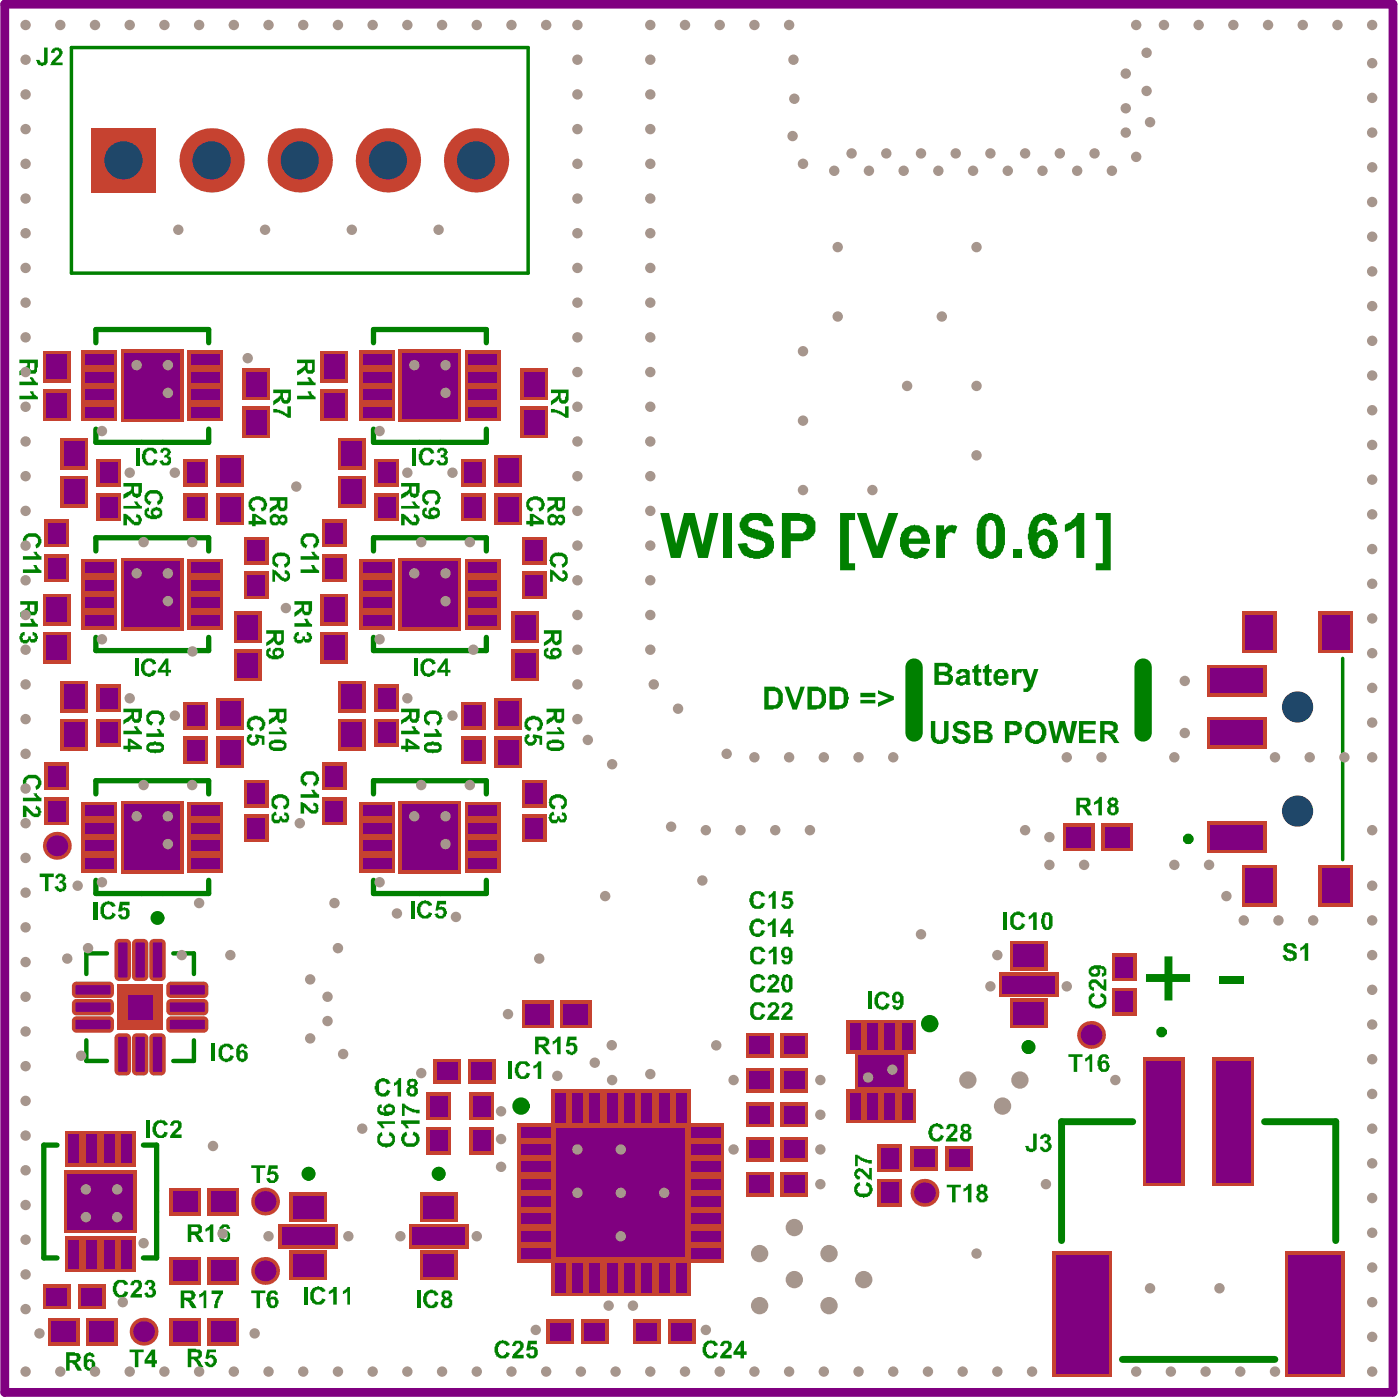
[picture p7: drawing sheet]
<svg xmlns="http://www.w3.org/2000/svg" width="134mm" height="134mm" viewBox="0 0 134 134" stroke-linecap="round" stroke-linejoin="round" font-family="sans-serif">
<circle cx="124.2" cy="77.7" r="1.09" fill="#c64230"/>
<circle cx="124.2" cy="77.7" r="1.5" fill="#1f4769"/>
<circle cx="124.2" cy="67.7" r="1.09" fill="#c64230"/>
<circle cx="124.2" cy="67.7" r="1.5" fill="#1f4769"/>
<path d="M8.7 12.3h6.2v6.1h-6.2z" fill-rule="evenodd" fill="#c64230"/>
<circle cx="11.8" cy="15.4" r="1.83" fill="#1f4769"/>
<circle cx="20.3" cy="15.4" r="3.1" fill="#c64230"/>
<circle cx="20.3" cy="15.4" r="1.83" fill="#1f4769"/>
<circle cx="28.7" cy="15.4" r="3.1" fill="#c64230"/>
<circle cx="28.7" cy="15.4" r="1.83" fill="#1f4769"/>
<circle cx="45.6" cy="15.4" r="3.1" fill="#c64230"/>
<circle cx="45.6" cy="15.4" r="1.83" fill="#1f4769"/>
<circle cx="37.1" cy="15.4" r="3.1" fill="#c64230"/>
<circle cx="37.1" cy="15.4" r="1.83" fill="#1f4769"/>
<g fill="#c64230">
<path d="M7.3 94h3.2l.4 .4v.7l-.4 .5h-3.2l-.4-.5v-.7z" fill-rule="evenodd"/>
<path d="M6.9 96.1l.4-.4h3.2l.4 .4v.7l-.4 .4h-3.2l-.4-.4z" fill-rule="evenodd"/>
<path d="M7.3 97.3h3.2l.4 .5v.6l-.4 .5h-3.2l-.4-.5v-.6z" fill-rule="evenodd"/>
<path d="M16.4 97.3h3.1l.5 .5v.6l-.5 .5h-3.1l-.5-.5v-.6z" fill-rule="evenodd"/>
<path d="M15.9 96.1l.5-.4h3.1l.5 .4v.7l-.5 .4h-3.1l-.5-.4z" fill-rule="evenodd"/>
<path d="M15.9 94.4l.5-.4h3.1l.5 .4v.7l-.5 .5h-3.1l-.5-.5z" fill-rule="evenodd"/>
<path d="M14.3 90.4l.4-.5h.7l.5 .5v3.1l-.5 .4h-.7l-.4-.4z" fill-rule="evenodd"/>
<path d="M12.6 90.4l.5-.5h.7l.4 .5v3.1l-.4 .4h-.7l-.5-.4z" fill-rule="evenodd"/>
<path d="M11 90.4l.4-.5h.7l.4 .5v3.1l-.4 .4h-.7l-.4-.4z" fill-rule="evenodd"/>
<path d="M11 99.4l.4-.5h.7l.4 .5v3.1l-.4 .5h-.7l-.4-.5z" fill-rule="evenodd"/>
<path d="M12.6 99.4l.5-.5h.7l.4 .5v3.1l-.4 .5h-.7l-.5-.5z" fill-rule="evenodd"/>
<path d="M14.3 99.4l.4-.5h.7l.5 .5v3.1l-.5 .5h-.7l-.4-.5z" fill-rule="evenodd"/>
<path d="M11.3 94.3h4.3v4.3h-4.3z" fill-rule="evenodd"/>
<path d="M109.5 101.3h4v12.3h-4z" fill-rule="evenodd"/>
<path d="M116.1 101.3h4v12.3h-4z" fill-rule="evenodd"/>
<path d="M123.1 119.9h5.6v11.9h-5.6z" fill-rule="evenodd"/>
<path d="M100.8 119.9h5.7v11.9h-5.7z" fill-rule="evenodd"/>
<path d="M23.2 35.3h2.7v3h-2.7z" fill-rule="evenodd"/>
<path d="M23.2 38.9h2.7v3h-2.7z" fill-rule="evenodd"/>
<path d="M106.5 91.3h2.3v2.7h-2.3z" fill-rule="evenodd"/>
<path d="M106.5 94.6h2.3v2.7h-2.3z" fill-rule="evenodd"/>
<path d="M50 74.7h2.3v2.6h-2.3z" fill-rule="evenodd"/>
<path d="M50 78h2.3v2.7h-2.3z" fill-rule="evenodd"/>
<path d="M44.5 80.2h3.4v1.6h-3.4z" fill-rule="evenodd"/>
<path d="M44.5 81.8h3.4v1.7h-3.4z" fill-rule="evenodd"/>
<path d="M34.4 80.2h3.4v1.6h-3.4z" fill-rule="evenodd"/>
<path d="M34.4 78.5h3.4v1.7h-3.4z" fill-rule="evenodd"/>
<path d="M34.4 76.8h3.4v1.7h-3.4z" fill-rule="evenodd"/>
<path d="M44.5 78.5h3.4v1.7h-3.4z" fill-rule="evenodd"/>
<path d="M38.2 76.7h6v6.9h-6z" fill-rule="evenodd"/>
<path d="M44.5 76.8h3.4v1.7h-3.4z" fill-rule="evenodd"/>
<path d="M34.4 81.8h3.4v1.7h-3.4z" fill-rule="evenodd"/>
<path d="M30.9 73h2.3v2.7h-2.3z" fill-rule="evenodd"/>
<path d="M30.9 76.3h2.3v2.7h-2.3z" fill-rule="evenodd"/>
<path d="M44.2 67.2h2.3v2.7h-2.3z" fill-rule="evenodd"/>
<path d="M44.2 70.5h2.3v2.7h-2.3z" fill-rule="evenodd"/>
<path d="M47.3 66.9h2.7v3h-2.7z" fill-rule="evenodd"/>
<path d="M47.3 70.5h2.7v3h-2.7z" fill-rule="evenodd"/>
<path d="M35.8 65.5h2.4v2.7h-2.4z" fill-rule="evenodd"/>
<path d="M35.8 68.9h2.4v2.6h-2.4z" fill-rule="evenodd"/>
<path d="M32.4 68.9h2.6v3h-2.6z" fill-rule="evenodd"/>
<path d="M32.4 65.2h2.6v3h-2.6z" fill-rule="evenodd"/>
<path d="M49 58.6h2.6v3h-2.6z" fill-rule="evenodd"/>
<path d="M49 62.2h2.6v3h-2.6z" fill-rule="evenodd"/>
<path d="M30.7 56.9h2.7v3h-2.7z" fill-rule="evenodd"/>
<path d="M30.7 60.5h2.7v3h-2.7z" fill-rule="evenodd"/>
<path d="M50 51.4h2.3v2.7h-2.3z" fill-rule="evenodd"/>
<path d="M50 54.7h2.3v2.7h-2.3z" fill-rule="evenodd"/>
<path d="M34.4 56.9h3.4v1.7h-3.4z" fill-rule="evenodd"/>
<path d="M34.4 55.2h3.4v1.7h-3.4z" fill-rule="evenodd"/>
<path d="M34.4 53.5h3.4v1.7h-3.4z" fill-rule="evenodd"/>
<path d="M44.5 55.2h3.4v1.7h-3.4z" fill-rule="evenodd"/>
<path d="M44.5 56.9h3.4v1.7h-3.4z" fill-rule="evenodd"/>
<path d="M44.5 58.6h3.4v1.7h-3.4z" fill-rule="evenodd"/>
<path d="M38.2 53.4h6v7h-6z" fill-rule="evenodd"/>
<path d="M44.5 53.5h3.4v1.7h-3.4z" fill-rule="evenodd"/>
<path d="M34.4 58.6h3.4v1.7h-3.4z" fill-rule="evenodd"/>
<path d="M30.9 49.7h2.3v2.7h-2.3z" fill-rule="evenodd"/>
<path d="M30.9 53.1h2.3v2.6h-2.3z" fill-rule="evenodd"/>
<path d="M44.2 43.9h2.3v2.7h-2.3z" fill-rule="evenodd"/>
<path d="M44.2 47.3h2.3v2.6h-2.3z" fill-rule="evenodd"/>
<path d="M47.3 43.6h2.7v3h-2.7z" fill-rule="evenodd"/>
<path d="M47.3 47.3h2.7v3h-2.7z" fill-rule="evenodd"/>
<path d="M35.8 43.9h2.4v2.7h-2.4z" fill-rule="evenodd"/>
<path d="M35.8 47.3h2.4v2.6h-2.4z" fill-rule="evenodd"/>
<path d="M32.4 45.6h2.6v3h-2.6z" fill-rule="evenodd"/>
<path d="M32.4 41.9h2.6v3h-2.6z" fill-rule="evenodd"/>
<path d="M49.8 38.9h2.7v3h-2.7z" fill-rule="evenodd"/>
<path d="M49.8 35.3h2.7v3h-2.7z" fill-rule="evenodd"/>
<path d="M30.7 37.3h2.7v3h-2.7z" fill-rule="evenodd"/>
<path d="M30.7 33.6h2.7v3h-2.7z" fill-rule="evenodd"/>
<path d="M34.4 37h3.4v1.6h-3.4z" fill-rule="evenodd"/>
<path d="M34.4 35.3h3.4v1.7h-3.4z" fill-rule="evenodd"/>
<path d="M44.5 37h3.4v1.6h-3.4z" fill-rule="evenodd"/>
<path d="M44.5 38.6h3.4v1.7h-3.4z" fill-rule="evenodd"/>
<path d="M44.5 35.3h3.4v1.7h-3.4z" fill-rule="evenodd"/>
<path d="M34.4 33.6h3.4v1.7h-3.4z" fill-rule="evenodd"/>
<path d="M38.2 33.5h6v6.9h-6z" fill-rule="evenodd"/>
<path d="M44.5 33.6h3.4v1.7h-3.4z" fill-rule="evenodd"/>
<path d="M34.4 38.6h3.4v1.7h-3.4z" fill-rule="evenodd"/>
<path d="M23.4 74.7h2.3v2.6h-2.3z" fill-rule="evenodd"/>
<path d="M23.4 78h2.3v2.7h-2.3z" fill-rule="evenodd"/>
<path d="M4.3 73h2.3v2.7h-2.3z" fill-rule="evenodd"/>
<path d="M4.3 76.3h2.3v2.7h-2.3z" fill-rule="evenodd"/>
<path d="M18 80.2h3.3v1.6h-3.3z" fill-rule="evenodd"/>
<path d="M18 81.8h3.3v1.7h-3.3z" fill-rule="evenodd"/>
<path d="M7.8 80.2h3.4v1.6h-3.4z" fill-rule="evenodd"/>
<path d="M7.8 78.5h3.4v1.7h-3.4z" fill-rule="evenodd"/>
<path d="M7.8 76.8h3.4v1.7h-3.4z" fill-rule="evenodd"/>
<path d="M18 78.5h3.3v1.7h-3.3z" fill-rule="evenodd"/>
<path d="M11.6 76.7h6v6.9h-6z" fill-rule="evenodd"/>
<path d="M18 76.8h3.3v1.7h-3.3z" fill-rule="evenodd"/>
<path d="M7.8 81.8h3.4v1.7h-3.4z" fill-rule="evenodd"/>
<path d="M17.6 67.2h2.3v2.7h-2.3z" fill-rule="evenodd"/>
<path d="M17.6 70.5h2.3v2.7h-2.3z" fill-rule="evenodd"/>
<path d="M20.7 66.9h2.7v3h-2.7z" fill-rule="evenodd"/>
<path d="M20.7 70.5h2.7v3h-2.7z" fill-rule="evenodd"/>
<path d="M22.4 58.6h2.7v3h-2.7z" fill-rule="evenodd"/>
<path d="M22.4 62.2h2.7v3h-2.7z" fill-rule="evenodd"/>
<path d="M23.4 51.4h2.3v2.7h-2.3z" fill-rule="evenodd"/>
<path d="M23.4 54.7h2.3v2.7h-2.3z" fill-rule="evenodd"/>
<path d="M9.3 65.5h2.3v2.7h-2.3z" fill-rule="evenodd"/>
<path d="M9.3 68.9h2.3v2.6h-2.3z" fill-rule="evenodd"/>
<path d="M5.8 68.9h2.6v3h-2.6z" fill-rule="evenodd"/>
<path d="M5.8 65.2h2.6v3h-2.6z" fill-rule="evenodd"/>
<path d="M4.1 56.9h2.7v3h-2.7z" fill-rule="evenodd"/>
<path d="M4.1 60.5h2.7v3h-2.7z" fill-rule="evenodd"/>
<path d="M7.8 56.9h3.4v1.7h-3.4z" fill-rule="evenodd"/>
<path d="M7.8 55.2h3.4v1.7h-3.4z" fill-rule="evenodd"/>
<path d="M7.8 53.5h3.4v1.7h-3.4z" fill-rule="evenodd"/>
<path d="M18 55.2h3.3v1.7h-3.3z" fill-rule="evenodd"/>
<path d="M18 56.9h3.3v1.7h-3.3z" fill-rule="evenodd"/>
<path d="M18 58.6h3.3v1.7h-3.3z" fill-rule="evenodd"/>
<path d="M11.6 53.4h6v7h-6z" fill-rule="evenodd"/>
<path d="M18 53.5h3.3v1.7h-3.3z" fill-rule="evenodd"/>
<path d="M7.8 58.6h3.4v1.7h-3.4z" fill-rule="evenodd"/>
<path d="M4.3 49.7h2.3v2.7h-2.3z" fill-rule="evenodd"/>
<path d="M4.3 53.1h2.3v2.6h-2.3z" fill-rule="evenodd"/>
<path d="M20.7 43.6h2.7v3h-2.7z" fill-rule="evenodd"/>
<path d="M20.7 47.3h2.7v3h-2.7z" fill-rule="evenodd"/>
<path d="M17.6 43.9h2.3v2.7h-2.3z" fill-rule="evenodd"/>
<path d="M17.6 47.3h2.3v2.6h-2.3z" fill-rule="evenodd"/>
<path d="M9.3 43.9h2.3v2.7h-2.3z" fill-rule="evenodd"/>
<path d="M9.3 47.3h2.3v2.6h-2.3z" fill-rule="evenodd"/>
<path d="M5.8 45.6h2.6v3h-2.6z" fill-rule="evenodd"/>
<path d="M5.8 41.9h2.6v3h-2.6z" fill-rule="evenodd"/>
<path d="M7.8 37h3.4v1.6h-3.4z" fill-rule="evenodd"/>
<path d="M7.8 35.3h3.4v1.7h-3.4z" fill-rule="evenodd"/>
<path d="M18 37h3.3v1.6h-3.3z" fill-rule="evenodd"/>
<path d="M18 38.6h3.3v1.7h-3.3z" fill-rule="evenodd"/>
<path d="M18 35.3h3.3v1.7h-3.3z" fill-rule="evenodd"/>
<path d="M7.8 33.6h3.4v1.7h-3.4z" fill-rule="evenodd"/>
<path d="M11.6 33.5h6v6.9h-6z" fill-rule="evenodd"/>
<path d="M18 33.6h3.3v1.7h-3.3z" fill-rule="evenodd"/>
<path d="M7.8 38.6h3.4v1.7h-3.4z" fill-rule="evenodd"/>
<path d="M4.1 37.3h2.7v3h-2.7z" fill-rule="evenodd"/>
<path d="M4.1 33.6h2.7v3h-2.7z" fill-rule="evenodd"/>
<path d="M71.4 112.2h2.7v2.4h-2.7z" fill-rule="evenodd"/>
<path d="M74.7 112.2h2.7v2.4h-2.7z" fill-rule="evenodd"/>
<path d="M74.7 108.9h2.7v2.3h-2.7z" fill-rule="evenodd"/>
<path d="M71.4 108.9h2.7v2.3h-2.7z" fill-rule="evenodd"/>
<path d="M71.4 105.6h2.7v2.3h-2.7z" fill-rule="evenodd"/>
<path d="M74.7 105.6h2.7v2.3h-2.7z" fill-rule="evenodd"/>
<path d="M71.4 102.3h2.7v2.3h-2.7z" fill-rule="evenodd"/>
<path d="M74.7 102.3h2.7v2.3h-2.7z" fill-rule="evenodd"/>
<path d="M71.4 98.9h2.7v2.4h-2.7z" fill-rule="evenodd"/>
<path d="M74.7 98.9h2.7v2.4h-2.7z" fill-rule="evenodd"/>
<path d="M118.9 58.6h3.4v3.9h-3.4z" fill-rule="evenodd"/>
<path d="M126.2 58.6h3.4v3.9h-3.4z" fill-rule="evenodd"/>
<path d="M126.2 82.8h3.4v4h-3.4z" fill-rule="evenodd"/>
<path d="M118.9 82.8h3.4v4h-3.4z" fill-rule="evenodd"/>
<path d="M115.6 63.7h5.7v3h-5.7z" fill-rule="evenodd"/>
<path d="M115.6 68.7h5.7v3h-5.7z" fill-rule="evenodd"/>
<path d="M115.6 78.7h5.7v3h-5.7z" fill-rule="evenodd"/>
<path d="M101.8 78.8h3v2.7h-3z" fill-rule="evenodd"/>
<path d="M105.5 78.8h3v2.7h-3z" fill-rule="evenodd"/>
<path d="M96.7 95.6h3.6v2.8h-3.6z" fill-rule="evenodd"/>
<path d="M96.7 90.1h3.6v2.8h-3.6z" fill-rule="evenodd"/>
<path d="M95.6 93.1h5.8v2.4h-5.8z" fill-rule="evenodd"/>
<path d="M87.2 109.7h2.7v2.4h-2.7z" fill-rule="evenodd"/>
<path d="M90.5 109.7h2.7v2.4h-2.7z" fill-rule="evenodd"/>
<path d="M84 112.9h2.4v2.7h-2.4z" fill-rule="evenodd"/>
<path d="M84 109.6h2.4v2.6h-2.4z" fill-rule="evenodd"/>
<path d="M81.9 100.8h5v3.6h-5z" fill-rule="evenodd"/>
<path d="M86 104.3h1.7v3.2h-1.7z" fill-rule="evenodd"/>
<path d="M84.4 104.3h1.6v3.2h-1.6z" fill-rule="evenodd"/>
<path d="M82.7 104.3h1.7v3.2h-1.7z" fill-rule="evenodd"/>
<path d="M81 104.3h1.7v3.2h-1.7z" fill-rule="evenodd"/>
<path d="M81 97.7h1.7v3.2h-1.7z" fill-rule="evenodd"/>
<path d="M82.7 97.7h1.7v3.1h-1.7z" fill-rule="evenodd"/>
<path d="M84.4 97.7h1.6v3.2h-1.6z" fill-rule="evenodd"/>
<path d="M86 97.7h1.7v3.1h-1.7z" fill-rule="evenodd"/>
<path d="M63.9 126.3h2.7v2.4h-2.7z" fill-rule="evenodd"/>
<path d="M60.6 126.3h2.7v2.4h-2.7z" fill-rule="evenodd"/>
<path d="M55.6 126.3h2.7v2.4h-2.7z" fill-rule="evenodd"/>
<path d="M52.3 126.3h2.7v2.4h-2.7z" fill-rule="evenodd"/>
<path d="M50 95.8h3v2.6h-3z" fill-rule="evenodd"/>
<path d="M53.6 95.8h3v2.6h-3z" fill-rule="evenodd"/>
<path d="M53 107.7h12.9v13h-12.9z" fill-rule="evenodd"/>
<path d="M52.8 104.3h1.7v3.5h-1.7z" fill-rule="evenodd"/>
<path d="M54.5 104.3h1.6v3.5h-1.6z" fill-rule="evenodd"/>
<path d="M56.1 104.3h1.7v3.5h-1.7z" fill-rule="evenodd"/>
<path d="M57.8 104.3h1.6v3.5h-1.6z" fill-rule="evenodd"/>
<path d="M59.4 104.3h1.7v3.5h-1.7z" fill-rule="evenodd"/>
<path d="M61.1 104.3h1.7v3.5h-1.7z" fill-rule="evenodd"/>
<path d="M62.8 104.3h1.6v3.5h-1.6z" fill-rule="evenodd"/>
<path d="M64.4 104.3h1.7v3.5h-1.7z" fill-rule="evenodd"/>
<path d="M65.8 107.6h3.5v1.6h-3.5z" fill-rule="evenodd"/>
<path d="M65.8 109.2h3.5v1.7h-3.5z" fill-rule="evenodd"/>
<path d="M65.8 110.9h3.5v1.7h-3.5z" fill-rule="evenodd"/>
<path d="M65.8 112.6h3.5v1.6h-3.5z" fill-rule="evenodd"/>
<path d="M65.8 114.2h3.5v1.7h-3.5z" fill-rule="evenodd"/>
<path d="M65.8 115.9h3.5v1.6h-3.5z" fill-rule="evenodd"/>
<path d="M65.8 117.5h3.5v1.7h-3.5z" fill-rule="evenodd"/>
<path d="M65.8 119.2h3.5v1.7h-3.5z" fill-rule="evenodd"/>
<path d="M64.4 120.6h1.7v3.5h-1.7z" fill-rule="evenodd"/>
<path d="M62.8 120.6h1.6v3.5h-1.6z" fill-rule="evenodd"/>
<path d="M61.1 120.6h1.7v3.5h-1.7z" fill-rule="evenodd"/>
<path d="M59.4 120.6h1.7v3.5h-1.7z" fill-rule="evenodd"/>
<path d="M57.8 120.6h1.6v3.5h-1.6z" fill-rule="evenodd"/>
<path d="M56.1 120.6h1.7v3.5h-1.7z" fill-rule="evenodd"/>
<path d="M54.5 120.6h1.6v3.5h-1.6z" fill-rule="evenodd"/>
<path d="M52.8 120.6h1.7v3.5h-1.7z" fill-rule="evenodd"/>
<path d="M49.6 119.2h3.5v1.7h-3.5z" fill-rule="evenodd"/>
<path d="M49.6 117.5h3.5v1.7h-3.5z" fill-rule="evenodd"/>
<path d="M49.6 115.9h3.5v1.6h-3.5z" fill-rule="evenodd"/>
<path d="M49.6 114.2h3.5v1.7h-3.5z" fill-rule="evenodd"/>
<path d="M49.6 112.6h3.5v1.6h-3.5z" fill-rule="evenodd"/>
<path d="M49.6 110.9h3.5v1.7h-3.5z" fill-rule="evenodd"/>
<path d="M49.6 109.2h3.5v1.7h-3.5z" fill-rule="evenodd"/>
<path d="M49.6 107.6h3.5v1.6h-3.5z" fill-rule="evenodd"/>
<path d="M44.8 101.4h2.7v2.4h-2.7z" fill-rule="evenodd"/>
<path d="M41.5 101.4h2.7v2.4h-2.7z" fill-rule="evenodd"/>
<path d="M45 107.9h2.3v2.7h-2.3z" fill-rule="evenodd"/>
<path d="M45 104.6h2.3v2.6h-2.3z" fill-rule="evenodd"/>
<path d="M40.8 107.9h2.4v2.7h-2.4z" fill-rule="evenodd"/>
<path d="M40.8 104.6h2.4v2.6h-2.4z" fill-rule="evenodd"/>
<path d="M11.3 108.3h1.7v3.4h-1.7z" fill-rule="evenodd"/>
<path d="M9.6 108.3h1.7v3.4h-1.7z" fill-rule="evenodd"/>
<path d="M7.9 108.3h1.7v3.4h-1.7z" fill-rule="evenodd"/>
<path d="M6.2 108.3h1.7v3.4h-1.7z" fill-rule="evenodd"/>
<path d="M6.2 118.4h1.7v3.4h-1.7z" fill-rule="evenodd"/>
<path d="M7.9 118.4h1.7v3.4h-1.7z" fill-rule="evenodd"/>
<path d="M9.6 118.4h1.7v3.4h-1.7z" fill-rule="evenodd"/>
<path d="M11.3 118.4h1.7v3.4h-1.7z" fill-rule="evenodd"/>
<path d="M6.1 112.1h7v5.9h-7z" fill-rule="evenodd"/>
<path d="M40.2 114.2h3.6v2.8h-3.6z" fill-rule="evenodd"/>
<path d="M40.2 119.7h3.6v2.8h-3.6z" fill-rule="evenodd"/>
<path d="M39.1 117.2h5.8v2.4h-5.8z" fill-rule="evenodd"/>
<path d="M27.7 114.2h3.7v2.8h-3.7z" fill-rule="evenodd"/>
<path d="M27.7 119.7h3.7v2.8h-3.7z" fill-rule="evenodd"/>
<path d="M26.7 117.2h5.7v2.4h-5.7z" fill-rule="evenodd"/>
<path d="M19.9 113.7h3v2.7h-3z" fill-rule="evenodd"/>
<path d="M16.2 113.7h3v2.7h-3z" fill-rule="evenodd"/>
<path d="M19.9 120.4h3v2.6h-3z" fill-rule="evenodd"/>
<path d="M16.2 120.4h3v2.6h-3z" fill-rule="evenodd"/>
<path d="M16.2 126.2h3v2.6h-3z" fill-rule="evenodd"/>
<path d="M19.9 126.2h3v2.6h-3z" fill-rule="evenodd"/>
<path d="M4.1 123h2.7v2.4h-2.7z" fill-rule="evenodd"/>
<path d="M7.4 123h2.7v2.4h-2.7z" fill-rule="evenodd"/>
<path d="M4.6 126.2h3v2.6h-3z" fill-rule="evenodd"/>
<path d="M8.3 126.2h3v2.6h-3z" fill-rule="evenodd"/>
</g>
<g fill="#c64230">
<path d="M10.5 94l.4 .2v.2h-.4z"/>
<path d="M7.1 94.1l.2-.1v.4h-.4z"/>
<path d="M6.9 95.1h.4v.5l-.4-.3z"/>
<path d="M10.5 95.1h.4v.2l-.4 .3z"/>
<path d="M10.5 95.7l.4 .2v.2h-.4z"/>
<path d="M7.1 95.7h.2v.4h-.4z"/>
<path d="M6.9 96.8h.4v.4h-.2z"/>
<path d="M10.5 96.8h.4l-.2 .4h-.2z"/>
<path d="M10.5 97.3l.4 .2v.3h-.4z"/>
<path d="M7.1 97.4l.2-.1v.5h-.4z"/>
<path d="M6.9 98.4h.4v.5l-.2-.1z"/>
<path d="M10.5 98.4h.4v.3l-.4 .2z"/>
<path d="M19.5 97.3l.2 .1 .3 .4h-.5z"/>
<path d="M16 97.5l.4-.2v.5h-.5z"/>
<path d="M15.9 98.4h.5v.5l-.4-.2z"/>
<path d="M19.5 98.4h.5l-.3 .4-.2 .1z"/>
<path d="M19.5 95.7h.2l.3 .4h-.5z"/>
<path d="M16 95.9l.4-.2v.4h-.5z"/>
<path d="M15.9 96.8h.5v.4l-.4-.2z"/>
<path d="M19.5 96.8h.5l-.3 .4h-.2z"/>
<path d="M19.5 94l.2 .1 .3 .3h-.5z"/>
<path d="M16 94.2l.4-.2v.4h-.5z"/>
<path d="M15.9 95.1h.5v.5l-.4-.3z"/>
<path d="M19.5 95.1h.5l-.3 .4-.2 .1z"/>
<path d="M15.4 93.5h.5l-.1 .2-.4 .2z"/>
<path d="M15.4 89.9l.4 .2 .1 .3h-.5z"/>
<path d="M14.4 90.1l.3-.2v.5h-.4z"/>
<path d="M14.3 93.5h.4v.4l-.3-.2z"/>
<path d="M13.8 93.5h.4l-.1 .2-.3 .2z"/>
<path d="M13.8 89.9l.3 .2 .1 .3h-.4z"/>
<path d="M12.9 90l.2-.1v.5h-.5z"/>
<path d="M12.6 93.5h.5v.4l-.4-.2z"/>
<path d="M12.1 93.5h.4v.2l-.4 .2z"/>
<path d="M12.1 89.9l.4 .2v.3h-.4z"/>
<path d="M11.2 90l.2-.1v.5h-.4z"/>
<path d="M11 93.5h.4v.4l-.4-.2z"/>
<path d="M12.1 102.5h.4v.3l-.4 .2z"/>
<path d="M12.1 98.9l.4 .3v.2h-.4z"/>
<path d="M11 99.2l.4-.3v.5h-.4z"/>
<path d="M11 102.5h.4v.5l-.2-.1z"/>
<path d="M13.8 102.5h.4l-.1 .3-.3 .2z"/>
<path d="M13.8 98.9l.3 .3 .1 .2h-.4z"/>
<path d="M12.7 99.2l.4-.3v.5h-.5z"/>
<path d="M12.6 102.5h.5v.5l-.2-.1z"/>
<path d="M15.4 102.5h.5l-.1 .3-.4 .2z"/>
<path d="M15.4 98.9l.4 .3 .1 .2h-.5z"/>
<path d="M14.4 99.2l.3-.3v.5h-.4z"/>
<path d="M14.3 102.5h.4v.5l-.3-.2z"/>
<circle cx="5.4" cy="81" r="1.33"/>
<circle cx="104.5" cy="99.1" r="1.33"/>
<circle cx="88.5" cy="114.2" r="1.33"/>
<circle cx="25.4" cy="121.7" r="1.33"/>
<circle cx="25.4" cy="115.1" r="1.33"/>
<circle cx="13.8" cy="127.5" r="1.33"/>
</g>
<g fill="#800080">
<path d="M7.3 94.3h3.2l.1 .1v.7l-.1 .1h-3.2l-.1-.1v-.7z" fill-rule="evenodd"/>
<path d="M7.2 96.1l.1-.1h3.2l.1 .1v.7l-.1 .1h-3.2l-.1-.1z" fill-rule="evenodd"/>
<path d="M7.3 97.7h3.2l.1 .1v.6l-.1 .2h-3.2l-.1-.2v-.6z" fill-rule="evenodd"/>
<path d="M16.4 97.7h3.1l.1 .1v.6l-.1 .2h-3.1l-.1-.2v-.6z" fill-rule="evenodd"/>
<path d="M16.3 96.1l.1-.1h3.1l.1 .1v.7l-.1 .1h-3.1l-.1-.1z" fill-rule="evenodd"/>
<path d="M16.4 94.3h3.1l.1 .1v.7l-.1 .1h-3.1l-.1-.1v-.7z" fill-rule="evenodd"/>
<path d="M14.6 90.4l.1-.2h.7l.1 .2v3.1l-.1 .1h-.7l-.1-.1z" fill-rule="evenodd"/>
<path d="M13 90.4l.1-.2h.7l.1 .2v3.1l-.1 .1h-.7l-.1-.1z" fill-rule="evenodd"/>
<path d="M11.3 90.4l.1-.2h.7l.1 .2v3.1l-.1 .1h-.7l-.1-.1z" fill-rule="evenodd"/>
<path d="M11.4 99.3h.7l.1 .1v3.1l-.1 .1h-.7l-.1-.1v-3.1z" fill-rule="evenodd"/>
<path d="M13.1 99.3h.7l.1 .1v3.1l-.1 .1h-.7l-.1-.1v-3.1z" fill-rule="evenodd"/>
<path d="M14.7 99.3h.7l.1 .1v3.1l-.1 .1h-.7l-.1-.1v-3.1z" fill-rule="evenodd"/>
<path d="M12.3 95.3h2.3v2.3h-2.3z" fill-rule="evenodd"/>
<path d="M109.8 101.6h3.3v11.6h-3.3z" fill-rule="evenodd"/>
<path d="M116.4 101.6h3.4v11.6h-3.4z" fill-rule="evenodd"/>
<path d="M123.4 120.2h5v11.3h-5z" fill-rule="evenodd"/>
<path d="M101.2 120.2h4.9v11.3h-4.9z" fill-rule="evenodd"/>
<path d="M23.6 35.6h1.9v2.4h-1.9z" fill-rule="evenodd"/>
<path d="M23.6 39.3h1.9v2.3h-1.9z" fill-rule="evenodd"/>
<path d="M106.8 91.6h1.7v2h-1.7z" fill-rule="evenodd"/>
<path d="M106.8 94.9h1.7v2h-1.7z" fill-rule="evenodd"/>
<path d="M50.3 75h1.7v2h-1.7z" fill-rule="evenodd"/>
<path d="M50.3 78.3h1.7v2h-1.7z" fill-rule="evenodd"/>
<path d="M44.9 80.5h2.7v1h-2.7z" fill-rule="evenodd"/>
<path d="M44.9 82.2h2.7v1h-2.7z" fill-rule="evenodd"/>
<path d="M34.8 80.5h2.7v1h-2.7z" fill-rule="evenodd"/>
<path d="M34.8 78.8h2.7v1h-2.7z" fill-rule="evenodd"/>
<path d="M34.8 77.1h2.7v1h-2.7z" fill-rule="evenodd"/>
<path d="M44.9 78.8h2.7v1h-2.7z" fill-rule="evenodd"/>
<path d="M38.5 77h5.3v6.3h-5.3z" fill-rule="evenodd"/>
<path d="M44.9 77.1h2.7v1h-2.7z" fill-rule="evenodd"/>
<path d="M34.8 82.2h2.7v1h-2.7z" fill-rule="evenodd"/>
<path d="M31.2 73.3h1.7v2h-1.7z" fill-rule="evenodd"/>
<path d="M31.2 76.7h1.7v2h-1.7z" fill-rule="evenodd"/>
<path d="M44.5 67.5h1.7v2h-1.7z" fill-rule="evenodd"/>
<path d="M44.5 70.9h1.7v1.9h-1.7z" fill-rule="evenodd"/>
<path d="M47.6 67.2h2v2.3h-2z" fill-rule="evenodd"/>
<path d="M47.6 70.9h2v2.3h-2z" fill-rule="evenodd"/>
<path d="M36.2 65.9h1.6v2h-1.6z" fill-rule="evenodd"/>
<path d="M36.2 69.2h1.6v2h-1.6z" fill-rule="evenodd"/>
<path d="M32.7 69.2h2v2.3h-2z" fill-rule="evenodd"/>
<path d="M32.7 65.5h2v2.4h-2z" fill-rule="evenodd"/>
<path d="M49.3 58.9h2v2.3h-2z" fill-rule="evenodd"/>
<path d="M49.3 62.5h2v2.4h-2z" fill-rule="evenodd"/>
<path d="M31 57.2h2v2.4h-2z" fill-rule="evenodd"/>
<path d="M31 60.9h2v2.3h-2z" fill-rule="evenodd"/>
<path d="M50.3 51.7h1.7v2h-1.7z" fill-rule="evenodd"/>
<path d="M50.3 55.1h1.7v2h-1.7z" fill-rule="evenodd"/>
<path d="M34.8 57.2h2.7v1h-2.7z" fill-rule="evenodd"/>
<path d="M34.8 55.5h2.7v1.1h-2.7z" fill-rule="evenodd"/>
<path d="M34.8 53.9h2.7v1h-2.7z" fill-rule="evenodd"/>
<path d="M44.9 55.5h2.7v1.1h-2.7z" fill-rule="evenodd"/>
<path d="M44.9 57.2h2.7v1h-2.7z" fill-rule="evenodd"/>
<path d="M44.9 58.9h2.7v1h-2.7z" fill-rule="evenodd"/>
<path d="M38.5 53.8h5.3v6.2h-5.3z" fill-rule="evenodd"/>
<path d="M44.9 53.9h2.7v1h-2.7z" fill-rule="evenodd"/>
<path d="M34.8 58.9h2.7v1h-2.7z" fill-rule="evenodd"/>
<path d="M31.2 50.1h1.7v2h-1.7z" fill-rule="evenodd"/>
<path d="M31.2 53.4h1.7v2h-1.7z" fill-rule="evenodd"/>
<path d="M44.5 44.3h1.7v2h-1.7z" fill-rule="evenodd"/>
<path d="M44.5 47.6h1.7v2h-1.7z" fill-rule="evenodd"/>
<path d="M47.6 43.9h2v2.4h-2z" fill-rule="evenodd"/>
<path d="M47.6 47.6h2v2.3h-2z" fill-rule="evenodd"/>
<path d="M36.2 44.3h1.6v2h-1.6z" fill-rule="evenodd"/>
<path d="M36.2 47.6h1.6v2h-1.6z" fill-rule="evenodd"/>
<path d="M32.7 45.9h2v2.4h-2z" fill-rule="evenodd"/>
<path d="M32.7 42.3h2v2.3h-2z" fill-rule="evenodd"/>
<path d="M50.1 39.3h2v2.3h-2z" fill-rule="evenodd"/>
<path d="M50.1 35.6h2v2.4h-2z" fill-rule="evenodd"/>
<path d="M31 37.6h2v2.3h-2z" fill-rule="evenodd"/>
<path d="M31 34h2v2.3h-2z" fill-rule="evenodd"/>
<path d="M34.8 37.3h2.7v1h-2.7z" fill-rule="evenodd"/>
<path d="M34.8 35.6h2.7v1h-2.7z" fill-rule="evenodd"/>
<path d="M44.9 37.3h2.7v1h-2.7z" fill-rule="evenodd"/>
<path d="M44.9 39h2.7v1h-2.7z" fill-rule="evenodd"/>
<path d="M44.9 35.6h2.7v1h-2.7z" fill-rule="evenodd"/>
<path d="M34.8 33.9h2.7v1h-2.7z" fill-rule="evenodd"/>
<path d="M38.5 33.8h5.3v6.3h-5.3z" fill-rule="evenodd"/>
<path d="M44.9 33.9h2.7v1h-2.7z" fill-rule="evenodd"/>
<path d="M34.8 39h2.7v1h-2.7z" fill-rule="evenodd"/>
<path d="M23.7 75h1.7v2h-1.7z" fill-rule="evenodd"/>
<path d="M23.7 78.3h1.7v2h-1.7z" fill-rule="evenodd"/>
<path d="M4.6 73.3h1.7v2h-1.7z" fill-rule="evenodd"/>
<path d="M4.6 76.7h1.7v2h-1.7z" fill-rule="evenodd"/>
<path d="M18.3 80.5h2.7v1h-2.7z" fill-rule="evenodd"/>
<path d="M18.3 82.2h2.7v1h-2.7z" fill-rule="evenodd"/>
<path d="M8.2 80.5h2.7v1h-2.7z" fill-rule="evenodd"/>
<path d="M8.2 78.8h2.7v1h-2.7z" fill-rule="evenodd"/>
<path d="M8.2 77.1h2.7v1h-2.7z" fill-rule="evenodd"/>
<path d="M18.3 78.8h2.7v1h-2.7z" fill-rule="evenodd"/>
<path d="M11.9 77h5.3v6.3h-5.3z" fill-rule="evenodd"/>
<path d="M18.3 77.1h2.7v1h-2.7z" fill-rule="evenodd"/>
<path d="M8.2 82.2h2.7v1h-2.7z" fill-rule="evenodd"/>
<path d="M17.9 67.5h1.7v2h-1.7z" fill-rule="evenodd"/>
<path d="M17.9 70.9h1.7v1.9h-1.7z" fill-rule="evenodd"/>
<path d="M21.1 67.2h2v2.3h-2z" fill-rule="evenodd"/>
<path d="M21.1 70.9h2v2.3h-2z" fill-rule="evenodd"/>
<path d="M22.7 58.9h2v2.3h-2z" fill-rule="evenodd"/>
<path d="M22.7 62.5h2v2.4h-2z" fill-rule="evenodd"/>
<path d="M23.7 51.7h1.7v2h-1.7z" fill-rule="evenodd"/>
<path d="M23.7 55.1h1.7v2h-1.7z" fill-rule="evenodd"/>
<path d="M9.6 65.9h1.7v2h-1.7z" fill-rule="evenodd"/>
<path d="M9.6 69.2h1.7v2h-1.7z" fill-rule="evenodd"/>
<path d="M6.1 69.2h2v2.3h-2z" fill-rule="evenodd"/>
<path d="M6.1 65.5h2v2.4h-2z" fill-rule="evenodd"/>
<path d="M4.4 57.2h2v2.4h-2z" fill-rule="evenodd"/>
<path d="M4.4 60.9h2v2.3h-2z" fill-rule="evenodd"/>
<path d="M8.2 57.2h2.7v1h-2.7z" fill-rule="evenodd"/>
<path d="M8.2 55.5h2.7v1.1h-2.7z" fill-rule="evenodd"/>
<path d="M8.2 53.9h2.7v1h-2.7z" fill-rule="evenodd"/>
<path d="M18.3 55.5h2.7v1.1h-2.7z" fill-rule="evenodd"/>
<path d="M18.3 57.2h2.7v1h-2.7z" fill-rule="evenodd"/>
<path d="M18.3 58.9h2.7v1h-2.7z" fill-rule="evenodd"/>
<path d="M11.9 53.8h5.3v6.2h-5.3z" fill-rule="evenodd"/>
<path d="M18.3 53.9h2.7v1h-2.7z" fill-rule="evenodd"/>
<path d="M8.2 58.9h2.7v1h-2.7z" fill-rule="evenodd"/>
<path d="M4.6 50.1h1.7v2h-1.7z" fill-rule="evenodd"/>
<path d="M4.6 53.4h1.7v2h-1.7z" fill-rule="evenodd"/>
<path d="M21.1 43.9h2v2.4h-2z" fill-rule="evenodd"/>
<path d="M21.1 47.6h2v2.3h-2z" fill-rule="evenodd"/>
<path d="M17.9 44.3h1.7v2h-1.7z" fill-rule="evenodd"/>
<path d="M17.9 47.6h1.7v2h-1.7z" fill-rule="evenodd"/>
<path d="M9.6 44.3h1.7v2h-1.7z" fill-rule="evenodd"/>
<path d="M9.6 47.6h1.7v2h-1.7z" fill-rule="evenodd"/>
<path d="M6.1 45.9h2v2.4h-2z" fill-rule="evenodd"/>
<path d="M6.1 42.3h2v2.3h-2z" fill-rule="evenodd"/>
<path d="M8.2 37.3h2.7v1h-2.7z" fill-rule="evenodd"/>
<path d="M8.2 35.6h2.7v1h-2.7z" fill-rule="evenodd"/>
<path d="M18.3 37.3h2.7v1h-2.7z" fill-rule="evenodd"/>
<path d="M18.3 39h2.7v1h-2.7z" fill-rule="evenodd"/>
<path d="M18.3 35.6h2.7v1h-2.7z" fill-rule="evenodd"/>
<path d="M8.2 33.9h2.7v1h-2.7z" fill-rule="evenodd"/>
<path d="M11.9 33.8h5.3v6.3h-5.3z" fill-rule="evenodd"/>
<path d="M18.3 33.9h2.7v1h-2.7z" fill-rule="evenodd"/>
<path d="M8.2 39h2.7v1h-2.7z" fill-rule="evenodd"/>
<path d="M4.4 37.6h2v2.3h-2z" fill-rule="evenodd"/>
<path d="M4.4 34h2v2.3h-2z" fill-rule="evenodd"/>
<path d="M71.7 112.6h2v1.6h-2z" fill-rule="evenodd"/>
<path d="M75.1 112.6h2v1.6h-2z" fill-rule="evenodd"/>
<path d="M75.1 109.2h2v1.7h-2z" fill-rule="evenodd"/>
<path d="M71.7 109.2h2v1.7h-2z" fill-rule="evenodd"/>
<path d="M71.7 105.9h2v1.7h-2z" fill-rule="evenodd"/>
<path d="M75.1 105.9h2v1.7h-2z" fill-rule="evenodd"/>
<path d="M71.7 102.6h2v1.7h-2z" fill-rule="evenodd"/>
<path d="M75.1 102.6h2v1.7h-2z" fill-rule="evenodd"/>
<path d="M71.7 99.3h2v1.6h-2z" fill-rule="evenodd"/>
<path d="M75.1 99.3h2v1.6h-2z" fill-rule="evenodd"/>
<path d="M119.3 58.9h2.6v3.3h-2.6z" fill-rule="evenodd"/>
<path d="M126.6 58.9h2.6v3.3h-2.6z" fill-rule="evenodd"/>
<path d="M126.6 83.1h2.6v3.4h-2.6z" fill-rule="evenodd"/>
<path d="M119.3 83.1h2.6v3.4h-2.6z" fill-rule="evenodd"/>
<path d="M115.9 64h5v2.4h-5z" fill-rule="evenodd"/>
<path d="M115.9 69h5v2.4h-5z" fill-rule="evenodd"/>
<path d="M115.9 79h5v2.3h-5z" fill-rule="evenodd"/>
<path d="M102.1 79.2h2.4v2h-2.4z" fill-rule="evenodd"/>
<path d="M105.8 79.2h2.3v2h-2.3z" fill-rule="evenodd"/>
<path d="M97 96h3v2.1h-3z" fill-rule="evenodd"/>
<path d="M97 90.5h3v2.1h-3z" fill-rule="evenodd"/>
<path d="M96 93.4h5v1.7h-5z" fill-rule="evenodd"/>
<path d="M87.5 110.1h2v1.6h-2z" fill-rule="evenodd"/>
<path d="M90.8 110.1h2v1.6h-2z" fill-rule="evenodd"/>
<path d="M84.4 113.2h1.6v2h-1.6z" fill-rule="evenodd"/>
<path d="M84.4 109.9h1.6v2h-1.6z" fill-rule="evenodd"/>
<path d="M82.2 101.1h4.3v3h-4.3z" fill-rule="evenodd"/>
<path d="M86.4 104.7h1v2.5h-1z" fill-rule="evenodd"/>
<path d="M84.7 104.7h1v2.5h-1z" fill-rule="evenodd"/>
<path d="M83 104.7h1v2.5h-1z" fill-rule="evenodd"/>
<path d="M81.4 104.7h1v2.5h-1z" fill-rule="evenodd"/>
<path d="M81.4 98h1v2.5h-1z" fill-rule="evenodd"/>
<path d="M83 98h1v2.5h-1z" fill-rule="evenodd"/>
<path d="M84.7 98h1v2.5h-1z" fill-rule="evenodd"/>
<path d="M86.4 98h1v2.5h-1z" fill-rule="evenodd"/>
<path d="M64.3 126.7h2v1.6h-2z" fill-rule="evenodd"/>
<path d="M60.9 126.7h2v1.6h-2z" fill-rule="evenodd"/>
<path d="M56 126.7h1.9v1.6h-1.9z" fill-rule="evenodd"/>
<path d="M52.6 126.7h2v1.6h-2z" fill-rule="evenodd"/>
<path d="M50.3 96.1h2.3v2h-2.3z" fill-rule="evenodd"/>
<path d="M54 96.1h2.3v2h-2.3z" fill-rule="evenodd"/>
<path d="M53.3 108.1h12.3v12.3h-12.3z" fill-rule="evenodd"/>
<path d="M53.1 104.7h1v2.8h-1z" fill-rule="evenodd"/>
<path d="M54.8 104.7h1v2.8h-1z" fill-rule="evenodd"/>
<path d="M56.5 104.7h1v2.8h-1z" fill-rule="evenodd"/>
<path d="M58.1 104.7h1v2.8h-1z" fill-rule="evenodd"/>
<path d="M59.8 104.7h1v2.8h-1z" fill-rule="evenodd"/>
<path d="M61.4 104.7h1v2.8h-1z" fill-rule="evenodd"/>
<path d="M63.1 104.7h1v2.8h-1z" fill-rule="evenodd"/>
<path d="M64.8 104.7h1v2.8h-1z" fill-rule="evenodd"/>
<path d="M66.2 107.9h2.8v1h-2.8z" fill-rule="evenodd"/>
<path d="M66.2 109.6h2.8v1h-2.8z" fill-rule="evenodd"/>
<path d="M66.2 111.2h2.8v1h-2.8z" fill-rule="evenodd"/>
<path d="M66.2 112.9h2.8v1h-2.8z" fill-rule="evenodd"/>
<path d="M66.2 114.6h2.8v.9h-2.8z" fill-rule="evenodd"/>
<path d="M66.2 116.2h2.8v1h-2.8z" fill-rule="evenodd"/>
<path d="M66.2 117.9h2.8v1h-2.8z" fill-rule="evenodd"/>
<path d="M66.2 119.5h2.8v1h-2.8z" fill-rule="evenodd"/>
<path d="M64.8 120.9h1v2.9h-1z" fill-rule="evenodd"/>
<path d="M63.1 120.9h1v2.9h-1z" fill-rule="evenodd"/>
<path d="M61.4 120.9h1v2.9h-1z" fill-rule="evenodd"/>
<path d="M59.8 120.9h1v2.9h-1z" fill-rule="evenodd"/>
<path d="M58.1 120.9h1v2.9h-1z" fill-rule="evenodd"/>
<path d="M56.5 120.9h.9v2.9h-.9z" fill-rule="evenodd"/>
<path d="M54.8 120.9h1v2.9h-1z" fill-rule="evenodd"/>
<path d="M53.1 120.9h1v2.9h-1z" fill-rule="evenodd"/>
<path d="M49.9 119.5h2.8v1h-2.8z" fill-rule="evenodd"/>
<path d="M49.9 117.9h2.8v1h-2.8z" fill-rule="evenodd"/>
<path d="M49.9 116.2h2.8v1h-2.8z" fill-rule="evenodd"/>
<path d="M49.9 114.6h2.8v.9h-2.8z" fill-rule="evenodd"/>
<path d="M49.9 112.9h2.8v1h-2.8z" fill-rule="evenodd"/>
<path d="M49.9 111.2h2.8v1h-2.8z" fill-rule="evenodd"/>
<path d="M49.9 109.6h2.8v1h-2.8z" fill-rule="evenodd"/>
<path d="M49.9 107.9h2.8v1h-2.8z" fill-rule="evenodd"/>
<path d="M45.2 101.8h1.9v1.6h-1.9z" fill-rule="evenodd"/>
<path d="M41.8 101.8h2v1.6h-2z" fill-rule="evenodd"/>
<path d="M45.3 108.2h1.7v2h-1.7z" fill-rule="evenodd"/>
<path d="M45.3 104.9h1.7v2h-1.7z" fill-rule="evenodd"/>
<path d="M41.2 108.2h1.6v2h-1.6z" fill-rule="evenodd"/>
<path d="M41.2 104.9h1.6v2h-1.6z" fill-rule="evenodd"/>
<path d="M11.6 108.6h1v2.7h-1z" fill-rule="evenodd"/>
<path d="M9.9 108.6h1v2.7h-1z" fill-rule="evenodd"/>
<path d="M8.2 108.6h1.1v2.7h-1.1z" fill-rule="evenodd"/>
<path d="M6.6 108.6h1v2.7h-1z" fill-rule="evenodd"/>
<path d="M6.6 118.8h1v2.7h-1z" fill-rule="evenodd"/>
<path d="M8.2 118.8h1.1v2.7h-1.1z" fill-rule="evenodd"/>
<path d="M9.9 118.8h1v2.7h-1z" fill-rule="evenodd"/>
<path d="M11.6 118.8h1v2.7h-1z" fill-rule="evenodd"/>
<path d="M6.5 112.4h6.2v5.3h-6.2z" fill-rule="evenodd"/>
<path d="M40.5 114.6h3v2.1h-3z" fill-rule="evenodd"/>
<path d="M40.5 120.1h3v2.1h-3z" fill-rule="evenodd"/>
<path d="M39.5 117.5h5v1.7h-5z" fill-rule="evenodd"/>
<path d="M28.1 114.6h2.9v2.1h-2.9z" fill-rule="evenodd"/>
<path d="M28.1 120.1h2.9v2.1h-2.9z" fill-rule="evenodd"/>
<path d="M27 117.5h5.1v1.7h-5.1z" fill-rule="evenodd"/>
<path d="M20.2 114.1h2.4v1.9h-2.4z" fill-rule="evenodd"/>
<path d="M16.6 114.1h2.3v1.9h-2.3z" fill-rule="evenodd"/>
<path d="M20.2 120.7h2.4v2h-2.4z" fill-rule="evenodd"/>
<path d="M16.6 120.7h2.3v2h-2.3z" fill-rule="evenodd"/>
<path d="M16.6 126.5h2.3v2h-2.3z" fill-rule="evenodd"/>
<path d="M20.2 126.5h2.4v2h-2.4z" fill-rule="evenodd"/>
<path d="M4.4 123.4h2v1.6h-2z" fill-rule="evenodd"/>
<path d="M7.8 123.4h2v1.6h-2z" fill-rule="evenodd"/>
<path d="M4.9 126.5h2.4v2h-2.4z" fill-rule="evenodd"/>
<path d="M8.6 126.5h2.3v2h-2.3z" fill-rule="evenodd"/>
</g>
<g fill="#800080">
<path d="M10.5 94.3l.1 .1h-.1z"/>
<path d="M7.3 94.4v-.1v.1h-.1z"/>
<path d="M7.2 95.1h.1v.1z"/>
<path d="M10.5 95.1h.1l-.1 .1z"/>
<path d="M10.5 96l.1 .1h-.1z"/>
<path d="M7.3 96v.1h-.1z"/>
<path d="M7.2 96.8h.1v.1z"/>
<path d="M10.5 96.8h.1l-.1 .1z"/>
<path d="M10.5 97.7l.1 .1h-.1z"/>
<path d="M7.3 97.7v.1h-.1z"/>
<path d="M7.2 98.4h.1v.2z"/>
<path d="M10.5 98.4h.1l-.1 .2z"/>
<path d="M19.5 97.7l.1 .1h-.1z"/>
<path d="M16.3 97.7h.1v.1h-.1z"/>
<path d="M16.3 98.4h.1v.2z"/>
<path d="M19.5 98.4h.1l-.1 .2z"/>
<path d="M19.5 96l.1 .1h-.1z"/>
<path d="M16.3 96h.1v.1h-.1z"/>
<path d="M16.3 96.8h.1v.1z"/>
<path d="M19.5 96.8h.1l-.1 .1z"/>
<path d="M19.5 94.3l.1 .1h-.1z"/>
<path d="M16.3 94.4l.1-.1v.1h-.1z"/>
<path d="M16.3 95.1h.1v.1z"/>
<path d="M19.5 95.1h.1l-.1 .1z"/>
<path d="M15.4 93.5h.1l-.1 .1z"/>
<path d="M15.4 90.2l.1 .2h-.1z"/>
<path d="M14.7 90.3v-.1v.2h-.1z"/>
<path d="M14.6 93.5h.1v.1z"/>
<path d="M13.8 93.5h.1l-.1 .1z"/>
<path d="M13.8 90.2l.1 .2h-.1z"/>
<path d="M13 90.3l.1-.1v.2h-.1z"/>
<path d="M13 93.5h.1v.1z"/>
<path d="M12.1 93.5h.1l-.1 .1z"/>
<path d="M12.1 90.2l.1 .2h-.1z"/>
<path d="M11.3 90.3l.1-.1v.2h-.1z"/>
<path d="M11.3 93.5h.1v.1z"/>
<path d="M12.1 102.5h.1l-.1 .1z"/>
<path d="M12.1 99.3l.1 .1h-.1z"/>
<path d="M11.3 99.3h.1v.1h-.1z"/>
<path d="M11.3 102.5h.1v.1z"/>
<path d="M13.8 102.5h.1l-.1 .1z"/>
<path d="M13.8 99.3l.1 .1h-.1z"/>
<path d="M13 99.3h.1v.1h-.1z"/>
<path d="M13 102.5h.1v.1z"/>
<path d="M15.4 102.5h.1l-.1 .1z"/>
<path d="M15.4 99.3l.1 .1h-.1z"/>
<path d="M14.7 99.3v.1h-.1z"/>
<path d="M14.6 102.5h.1v.1z"/>
<circle cx="5.4" cy="81" r="1"/>
<circle cx="104.5" cy="99.1" r="1"/>
<circle cx="88.5" cy="114.2" r="1"/>
<circle cx="25.4" cy="121.7" r="1"/>
<circle cx="25.4" cy="115.1" r="1"/>
<circle cx="13.8" cy="127.5" r="1"/>
</g>
<path d="M8.3 99.6v2h1.9M10.2 91.3h-1.9v2M16.6 91.3h2v2M18.6 99.6v2h-2" fill="none" stroke="#008000" stroke-width=".42"/>
<path d="M87.5 63.9v6.3M109.5 63.9v6.3" fill="none" stroke="#008000" stroke-width="1.7"/>
<path d="M108.5 107.4h-6.9v11.4M121.1 107.4h6.8v11.4M107.5 130.2h14.6" fill="none" stroke="#008000" stroke-width=".66"/>
<g fill="none" stroke="#008000" stroke-width=".51">
<path d="M9.2 32.8v-1.2h10.8v1.2M35.8 32.8v-1.2h10.8v1.2M9.2 52.8v-1.3h10.8v1.3M9.2 41.1v1.3h10.8v-1.3M35.8 41.1v1.3h10.8v-1.3M35.8 52.8v-1.3h10.8v1.3M9.2 76v-1.2h10.8v1.2M9.2 61v1.3h10.8v-1.3M35.8 61v1.3h10.8v-1.3M35.8 76v-1.2h10.8v1.2M9.2 84.3v1.3h10.8v-1.3M35.8 84.3v1.3h10.8v-1.3"/>
<path d="M5.5 109.6h-1.3v10.9h1.3M13.7 109.6h1.3v10.9h-1.3"/>
</g>
<path d="M6.8 4.6h43.8v21.6h-43.8zM128.6 63v19.3" fill="none" stroke="#008000" stroke-width=".33"/>
<g fill="#008000">
<path d="M63.2 49.1h.9l.6 3 .8-3h1l.8 3.1 .6-3.1h.9l-1 4.3h-.9l-.9-3.2-.8 3.2h-1z"/>
<path d="M69.2 49.1h.9v4.3h-.9z"/>
<path d="M71.1 49.5l.5-.3 .3-.1a2.57 2.57 0 0 1 1.6 .3l.4 .5 .1 .5h-.8l-.1-.1a.34 .34 0 0 0-.4-.4l-.2-.1a.67 .67 0 0 0-.8 .2 .34 .34 0 0 0 0 .4 .34 .34 0 0 0 .3 .2h.3v.1a2.87 2.87 0 0 1 1.6 .6 1.28 1.28 0 0 1-.6 2 1.98 1.98 0 0 1-1.8 0 .9 .9 0 0 1-.7-.8l-.1-.4 .8-.1 .1 .1a.72 .72 0 0 0 .7 .7h.5v-.1a.47 .47 0 0 0 .5-.5 .47 .47 0 0 0-.5-.5h-.2a2.86 2.86 0 0 1-1.5-.7l-.3-.5v-.5z"/>
<path d="M80.4 49.1h1.5v.7h-.6v4.1h.6v.7h-1.5z"/>
<path d="M82 49.1h1l1 3.2 1.1-3.2h.9l-1.5 4.3h-.9z"/>
<path d="M89.6 50.3h.8v.5l.1-.1a.73 .73 0 0 1 1.1-.3h.1l-.3 .7a.47 .47 0 0 0-.5-.1 .47 .47 0 0 0-.3 .5l-.1 .2v1.7h-.9z"/>
<path d="M97 52.6h.8v.8h-.8z"/>
<path d="M102 50.2l.6-.2 .4-.5 .1-.2v-.2h.7v4.3h-.7v-3l-1.1 .6z"/>
<path d="M104.9 49.1h1.5v5.5h-1.5v-.7h.7v-4.1h-.7z"/>
<path d="M89.1 69h.5v1.2a.43 .43 0 0 0 .3 .6v.1l.2-.1a.34 .34 0 0 0 .3-.5v-1.3h.4v1.8l-.1 .1a1.02 1.02 0 0 1-1.4 .1v-.1a.63 .63 0 0 1-.2-.7z"/>
<path d="M91.4 69.2a1.37 1.37 0 0 1 1.2-.1l.2 .2 .1 .3-.5 .1-.1-.2a.36 .36 0 0 0-.5 0h-.1v.2l.8 .3a.7 .7 0 0 1 .4 .9h-.1a.68 .68 0 0 1-.7 .3h-.3l-.4-.1-.2-.3v-.2v-.1h.4l.1 .2h.1a.34 .34 0 0 0 .5 0 .17 .17 0 0 0 .2-.1 .17 .17 0 0 0-.2-.2l-.5-.2-.4-.1v-.1a.51 .51 0 0 1 0-.8z"/>
<path d="M100.4 69h.4l.3 1.6 .4-1.6h.5l.4 1.6 .2-1.6h.5l-.5 2.2h-.5l-.4-1.6-.4 1.6h-.4z"/>
<path d="M103.3 69h1.6v.4h-1.2v.5h1.1v.3h-1.1v.6h1.2v.4h-1.6z"/>
<path d="M116.7 93.4h2.4v.8h-2.4z"/>
<path d="M109.7 93.3h1.8v-1.7h.8v1.7h1.7v.7h-1.7v1.8h-.8v-1.8h-1.8z"/>
<path d="M75.1 65.8h.4l.6 1.6 .5-1.6h.5l-.8 2.1h-.4z"/>
<path d="M84.1 66.1l1.5 .6v.3l-1.5 .7v-.4l1-.5-1-.4z"/>
<path d="M93.3 63.8l.4-.2v.5h.2v.3h-.2v.8l.1 .1h.1v-.1l.1 .4a.48 .48 0 0 1-.5 0 .48 .48 0 0 1-.2-.5v-.7h-.2v-.3h.2z"/>
<path d="M94.3 63.8l.4-.2v.5h.3v.3h-.3v.9h.3v-.1v.4l-.3 .1a.34 .34 0 0 1-.4-.5v-.8h-.2v-.3h.2z"/>
<path d="M96.9 64.1h.3v.2l.1-.1a.36 .36 0 0 1 .6-.1l-.2 .4-.1-.1a.34 .34 0 0 0-.3 .5v.7h-.4z"/>
<path d="M97.8 64.1h.5l.4 1.1 .3-1.1h.4l-.6 1.7-.2 .3a.55 .55 0 0 1-.6 .2v-.4h.3l.1-.1v-.2z"/>
<path d="M14 107.3h.3v1.7h-.3z"/>
<path d="M14.7 107.6l.3-.3h.2a.64 .64 0 0 1 .8 .3l.1 .1-.4 .1v-.1a.34 .34 0 0 0-.6 0h-.1l-.1 .3a.55 .55 0 0 0 .2 .5 .27 .27 0 0 0 .3 .2 .27 .27 0 0 0 .2-.2h.1v-.1l.4 .1h-.1a.67 .67 0 0 1-.9 .5l-.1-.1a.89 .89 0 0 1-.4-1h.1z"/>
<path d="M16.4 107.4h.1a.63 .63 0 0 1 .6-.1v.1a.34 .34 0 0 1 .3 .5l-.1 .2-.5 .4v.1h.6v.4h-1.1v-.3h.1l.1-.2 .4-.5a.27 .27 0 0 0 .1-.3 .27 .27 0 0 0-.3-.2l-.1 .3h-.3z"/>
<path d="M13 42.9h.3v1.7h-.3z"/>
<path d="M13.8 43h.3v-.1h.2a.68 .68 0 0 1 .7 .3l.1 .2-.3 .1a.45 .45 0 0 0-.5-.4l-.3 .2v.3h-.1a.55 .55 0 0 0 .2 .5 .32 .32 0 0 0 .3 .2 .32 .32 0 0 0 .3-.2l.1-.1 .3 .1-.1 .2-.1 .1a.43 .43 0 0 1-.6 .2h-.3l-.3-.4v-.2h-.1v-.5h.1v-.3z"/>
<path d="M15.4 43l.6-.1v.1h.3l.1 .4h-.1v.2l-.2 .1 .3 .1v.3h.1h-.1a.49 .49 0 0 1-.7 .5h-.2l-.2-.4v-.1h.3a.25 .25 0 0 0 .3 .2 .25 .25 0 0 0 .2-.2 .25 .25 0 0 0-.2-.3h-.2l.1-.2a.23 .23 0 0 0 .2-.3 .23 .23 0 0 0-.3-.2l-.1 .3-.3-.1h.1z"/>
<path d="M39.5 42.9h.3v1.7h-.3z"/>
<path d="M40.3 43h.1a.63 .63 0 0 1 .7-.1l.4 .2 .1 .3-.3 .1a.45 .45 0 0 0-.5-.4l-.3 .2v.3h-.1a.55 .55 0 0 0 .2 .5 .32 .32 0 0 0 .3 .2 .32 .32 0 0 0 .3-.2l.1-.1 .3 .1-.2 .3a.63 .63 0 0 1-.7 .2h-.1a.98 .98 0 0 1-.5-1.1h.1v-.3z"/>
<path d="M42 43l.5-.1v.1h.3l.1 .4-.3 .2 .1 .1a.43 .43 0 0 1 .2 .6 .73 .73 0 0 1-.9 .3l-.2-.5h.3a.25 .25 0 0 0 .3 .2 .25 .25 0 0 0 .2-.2 .25 .25 0 0 0-.2-.3h-.2v-.2a.22 .22 0 0 0 .3-.1 .22 .22 0 0 0 0-.3v-.1h-.3l-.1 .3-.3-.1h.1z"/>
<path d="M12.9 63h.4v1.7h-.4z"/>
<path d="M13.8 63.2l.1-.1a.67 .67 0 0 1 1 .4v.1h-.3a.34 .34 0 0 0-.5-.2l-.3 .2v.5a.42 .42 0 0 0 .5 .4 .3 .3 0 0 0 .3-.4l.3 .1v.2a.32 .32 0 0 1-.5 .3v.1h-.2a.91 .91 0 0 1-.7-1.2z"/>
<path d="M39.7 63h.3v1.7h-.3z"/>
<path d="M40.5 63.2l.2-.1a.67 .67 0 0 1 1 .4v.1h-.3a.34 .34 0 0 0-.5-.2l-.3 .2v.5a.42 .42 0 0 0 .4 .4 .3 .3 0 0 0 .4-.4l.3 .1a.67 .67 0 0 1-.9 .5h-.1a1.12 1.12 0 0 1-.4-1.1z"/>
<path d="M8.9 86.3h.5v1.7h-.5z"/>
<path d="M9.7 86.6a1.01 1.01 0 0 1 1-.3l.3 .2 .1 .3-.4 .1-.1-.1a.32 .32 0 0 0-.3-.2 .32 .32 0 0 0-.3 .3v.2a.45 .45 0 0 0 .2 .6l.1 .1a.34 .34 0 0 0 .4-.4l.4 .1a.63 .63 0 0 1-.9 .5l-.2-.1a1 1 0 0 1-.3-1.2z"/>
<path d="M11.5 86.3h.9v.4h-.7v.2h.2h.2a.35 .35 0 0 1 .3 .5v.1a.58 .58 0 0 1-.5 .5 .58 .58 0 0 1-.6-.3v-.1l.3-.1v.1a.23 .23 0 0 0 .4 .2 .23 .23 0 0 0 .1-.4v-.2h-.2v-.1l-.3 .1v.1h-.3z"/>
<path d="M39.3 86.3h.4v1.6h-.4z"/>
<path d="M40 86.6l.3-.3a.85 .85 0 0 1 1.1 .3v.1l-.4 .1-.1-.2a.24 .24 0 0 0-.3-.1 .24 .24 0 0 0-.2 .2l-.1 .2v.5a.3 .3 0 0 0 .2 .3 .3 .3 0 0 0 .4-.1l.1-.1v-.1h.4a.44 .44 0 0 1-.4 .5h-.1a.55 .55 0 0 1-.6-.1l-.2-.2a.63 .63 0 0 1-.2-.7z"/>
<path d="M41.9 86.3h.8v.3h-.6l-.1 .3h.2v-.1l.2 .1a.3 .3 0 0 1 .3 .3 .54 .54 0 0 1 0 .6 .54 .54 0 0 1-.6 .1 .32 .32 0 0 1-.4-.3l-.1-.1 .4-.1v.1a.24 .24 0 0 0 .1 .2 .24 .24 0 0 0 .3-.1 .34 .34 0 0 0 0-.4 .34 .34 0 0 0-.4-.1v.1h-.3z"/>
<path d="M29.1 123.2h.4v1.7h-.4z"/>
<path d="M29.9 123.4l.3-.2a.79 .79 0 0 1 .9 .4v.1h-.3l-.2-.2h-.1a.49 .49 0 0 0-.5 .7v.1l.2 .2a.27 .27 0 0 0 .3 .2 .27 .27 0 0 0 .2-.2h.1v-.2l.3 .1v.1a.72 .72 0 0 1-1.1 .3l-.1-.1a1.27 1.27 0 0 1 0-1.3z"/>
<path d="M31.6 123.6l.3-.2v-.2h.3v1.7h-.3v-1.2l-.1 .1-.3 .1v-.2z"/>
<path d="M32.9 123.6l.4-.4h.2v1.7h-.2v-1.2l-.5 .2v-.2z"/>
<path d="M96.1 87.4h.3v1.6h-.3z"/>
<path d="M97 87.4h.1h.2v-.1h.4v.1a.3 .3 0 0 1 .4 .3l.1 .1-.4 .1a.42 .42 0 0 0-.5-.3 .42 .42 0 0 0-.2 .6v.3h.1a.3 .3 0 0 0 .3 .3 .3 .3 0 0 0 .2-.3h.1v-.1l.4 .1-.1 .1a.3 .3 0 0 1-.4 .4 .85 .85 0 0 1-1-1.1l.1-.3z"/>
<path d="M98.5 87.7h.2l.2-.3h.4v1.6h-.4v-1.2l-.4 .2z"/>
<path d="M39.9 123.6h.4v1.7h-.4z"/>
<path d="M40.9 123.6h.1a.7 .7 0 0 1 1 .3v.1l-.4 .1a.28 .28 0 0 0-.2-.3 .28 .28 0 0 0-.3 .1l-.2 .1v.2a.55 .55 0 0 0 .1 .6l.2 .2a.32 .32 0 0 0 .4-.3l.1-.1 .3 .2a.67 .67 0 0 1-1 .5 .92 .92 0 0 1-.1-1.6z"/>
<path d="M123 90.5a.96 .96 0 0 1 .8-.2l.3 .2 .1 .3h-.4l-.1-.1a.26 .26 0 0 0-.2-.1 .26 .26 0 0 0-.3 .2l.1 .1h.3v.1h.2v.1a.32 .32 0 0 1 .4 .4 .46 .46 0 0 1-.6 .5v.1l-.1-.1a.57 .57 0 0 1-.7-.5l.4-.1v.2a.38 .38 0 0 0 .5 .1 .24 .24 0 0 0 .1-.2 .24 .24 0 0 0-.2-.2l-.1-.1h-.3a.32 .32 0 0 1-.3-.5z"/>
<path d="M124.5 90.7h.3l.2-.4h.3v1.7h-.4v-1.2l-.4 .3z"/>
<path d="M90.7 113.4h1.3v.3h-.5v1.4h-.3v-1.4h-.5z"/>
<path d="M92.3 113.8h.1l.4-.4h.2v1.7h-.3v-1.2l-.4 .2z"/>
<path d="M102.3 100.9h1.4v.3h-.6v1.4h-.3v-1.4h-.5z"/>
<path d="M103.9 101.4l.4-.5h.3v1.7h-.3v-1.2l-.2 .2h-.2z"/>
<path d="M24.1 123.6h1.3v.2h-.5v1.5h-.3v-1.5h-.5z"/>
<path d="M24.1 111.6h1.3v.2h-.5v1.5h-.3v-1.5h-.5z"/>
<path d="M25.7 111.6h.9v.3h-.6l-.1 .3h.2v-.1l.2 .1a.3 .3 0 0 1 .3 .3h.1a.53 .53 0 0 1-.4 .7v.1h-.1a.38 .38 0 0 1-.5-.2h-.1l-.1-.2 .3-.1a.24 .24 0 0 0 .2 .2 .24 .24 0 0 0 .3-.1 .24 .24 0 0 0 0-.3 .24 .24 0 0 0-.2-.2l-.5 .1z"/>
<path d="M12.4 129.2h1.4v.3h-.5v1.4h-.4v-1.4h-.5z"/>
<path d="M3.8 83.6h1.3v.4h-.5v1.3h-.3v-1.3h-.5z"/>
<path d="M5.3 83.9l.1-.1a.52 .52 0 0 1 .8 .1l.1 .3h-.1v.1l-.1 .2 .2 .1v.2h.1l-.1 .1a.34 .34 0 0 1-.4 .4v.1h-.2v-.1h-.2l-.2-.1-.1-.3 .4-.1v.1a.24 .24 0 0 0 .2 .2 .24 .24 0 0 0 .2-.1 .3 .3 0 0 0 0-.3 .3 .3 0 0 0-.3-.1v-.3h.1a.2 .2 0 0 0 .2-.3 .2 .2 0 0 0-.3 0h-.1v.2l-.4-.1h.1z"/>
<path d="M104.8 76.7l.3-.1 .2-.3h.2v1.8h-.3v-1.3l-.1 .2-.3 .1v-.3z"/>
<path d="M19.1 123.9h.1l.3-.3h.3v1.7h-.3v-1.3l-.4 .2z"/>
<path d="M20.3 123.6h1.1v.3l-.2 .2a1.85 1.85 0 0 0-.4 1.2h-.3v-.1a2.52 2.52 0 0 1 .5-1.3h-.7z"/>
<path d="M19.7 117.7l.3-.2 .2-.3h.2v1.7h-.3v-1.2l-.3 .2h-.1z"/>
<path d="M52.9 99.7h.2l.3-.4h.3v1.6h-.4v-1.1l-.4 .2z"/>
<path d="M54.4 99.3h.8v.3h-.6l-.1 .3h.1a.38 .38 0 0 1 .5 .1 .48 .48 0 0 1 .1 .7l-.3 .3h-.3l-.1-.1a.32 .32 0 0 1-.3-.4h.3v.2h.2v.1a.39 .39 0 0 0 .3-.6l-.1-.1-.7 .1z"/>
<path d="M38.4 70h1.3h-.1v-.2h-.1l-.1-.3h.4v.4l.4 .2v.2h-1.8z"/>
<path d="M11.8 70h1.3l-.3-.5h.4a.58 .58 0 0 0 .4 .6v.2h-1.8z"/>
<path d="M28.2 59.7h1.2h-.1v-.2h-.1l-.1-.2h.4v.1l.1 .3 .3 .1v.2h-1.7z"/>
<path d="M28.3 60.6l.3-.1v.4h-.2v.1v.3a.34 .34 0 0 0 .6-.3v-.1h.2a.19 .19 0 0 0 .1 .3 .19 .19 0 0 0 .2-.1l.1-.1h-.1v-.1h-.1v-.4h.1v.1l.3 .1 .1 .2-.1 .5a.45 .45 0 0 1-.8-.1v.1a.52 .52 0 0 1-.8 0l-.1-.5h.1z"/>
<path d="M1.9 59.7h1.2h-.1l-.1-.4h.3v.1h.1l.1 .3 .2 .1v.2h-1.7z"/>
<path d="M2 60.6l.4-.1v.4h-.2v.1h-.1l.1 .3a.34 .34 0 0 0 .5-.3v-.1h.3a.19 .19 0 0 0 0 .3 .19 .19 0 0 0 .3-.1l.1-.1h-.1v-.1h-.2v-.4h.2v.1l.2 .1 .1 .2-.1 .5a.45 .45 0 0 1-.7-.1 .32 .32 0 0 1-.4 .3l-.4-.1v-.1a.48 .48 0 0 1-.1-.6z"/>
<path d="M38.4 48.4h1.3l-.3-.4h.4l.2 .4h.2v.3h-1.8z"/>
<path d="M38.4 49.2l.4 .1 .6 .7h.2a.19 .19 0 0 0 .2-.1 .19 .19 0 0 0 0-.3v-.1h-.2l.1-.3a.65 .65 0 0 1 .4 .9 .61 .61 0 0 1-.9-.1l-.5-.3v.6h-.3z"/>
<path d="M11.8 48.4h1.3l-.3-.4h.4l.2 .4h.2v.3h-1.8z"/>
<path d="M11.8 49.2l.4 .1 .6 .7h.2a.19 .19 0 0 0 .3-.1 .19 .19 0 0 0-.1-.3v-.1h-.2l.1-.3a.65 .65 0 0 1 .4 .9 .61 .61 0 0 1-.9-.1l-.4-.3v.6h-.4z"/>
<path d="M28.4 36.5h1.3l-.2-.2v-.2h.2l.3 .4 .2 .1v.3h-1.8z"/>
<path d="M28.4 37.9h1.3h-.1l-.1-.4h.3l.1 .3 .3 .2v.2h-1.8z"/>
<path d="M1.9 36.5h1.2l-.2-.2v-.2h.2l.4 .5h.1v.3h-1.7z"/>
<path d="M1.9 37.9h1.2h-.1v-.2l-.1-.2h.3l.1 .3 .3 .2v.2h-1.7z"/>
<path d="M52.3 70.1h1.3l-.3-.3v-.2h.3l.4 .5v.2h-1.7z"/>
<path d="M25.7 70.1h1.3l-.2-.3v-.2a.64 .64 0 0 1 .5 .5h.1v.2h-1.7z"/>
<path d="M52.8 39.2h.3l.5 .1 .5 .4v-.8h.3v1.1h-.3l-.2-.2-.4-.1a.63 .63 0 0 0-.7-.2z"/>
<path d="M26.2 39.2h.6v.1h.2l.5 .4v-.8h.4v1.1h-.4l-.2-.2-.4-.1a.63 .63 0 0 0-.6-.2h-.1z"/>
<path d="M19.8 129.2h.9v.3h-.6l-.1 .3 .3-.1a.59 .59 0 0 1 .5 .6l-.1 .3a.58 .58 0 0 1-.6 .3 .58 .58 0 0 1-.5-.5h.3l.1 .1a.17 .17 0 0 0 .2 .2 .17 .17 0 0 0 .1-.2 .24 .24 0 0 0 .1-.2 .24 .24 0 0 0-.1-.2v-.1h-.2l-.2 .2-.2-.1z"/>
<path d="M98.9 108.5h.4v1.1a.38 .38 0 0 1-.2 .5l-.2 .2a.55 .55 0 0 1-.6-.2l-.1-.4h.3v.1a.24 .24 0 0 0 .2 .2 .24 .24 0 0 0 .2-.1z"/>
<path d="M99.7 108.7h.1a.5 .5 0 0 1 .5-.1 .5 .5 0 0 1 .3 .5l-.2 .3a.35 .35 0 0 1 .3 .5l-.3 .2a.47 .47 0 0 1-.5 .2 .47 .47 0 0 1-.3-.4v-.1h.3v.1a.17 .17 0 0 0 .2 .2 .17 .17 0 0 0 .2-.2h.1v-.3l-.2-.1h-.2v-.3l.3-.1a.22 .22 0 0 0-.2-.2 .22 .22 0 0 0-.2 .2h-.3z"/>
<path d="M4.2 4.6h.4v1.2a.34 .34 0 0 1-.5 .4v.1h-.1l-.5-.2v-.4h.3a.23 .23 0 0 0 .3 .3 .23 .23 0 0 0 .1-.3z"/>
<path d="M5 4.7l.2-.1h.3a.49 .49 0 0 1 .4 .3 .49 .49 0 0 1-.1 .5l-.5 .6h.7v.2h-1.2l.2-.4 .5-.5a.26 .26 0 0 0 .1-.4 .26 .26 0 0 0-.4 0v.2h-.3z"/>
<path d="M83.1 95h.4v1.6h-.4z"/>
<path d="M83.9 95.2l.1-.1a.83 .83 0 0 1 1.2 .2v.2h-.4a.34 .34 0 0 0-.5-.2l-.1 .1-.1 .3a.55 .55 0 0 0 .1 .6h.1a.24 .24 0 0 0 .3 .1 .24 .24 0 0 0 .1-.2h.1v-.1h.4v.2h-.1a.32 .32 0 0 1-.4 .3l-.1 .1-.4-.1a.85 .85 0 0 1-.5-1.1z"/>
<path d="M20.3 99.9h.3v1.7h-.3z"/>
<path d="M21.1 100.1h.1a.74 .74 0 0 1 1.2 .3l-.4 .1-.1-.2-.2-.1a.67 .67 0 0 0-.3 1 .38 .38 0 0 0 .5 .2l.1-.2v-.2l.4 .1v.1a.73 .73 0 0 1-1.1 .3h-.1a1.1 1.1 0 0 1-.1-1.3z"/>
<path d="M48.7 101.6h.3v1.7h-.3z"/>
<path d="M49.4 102l.1-.2a.96 .96 0 0 1 .9-.2l.4 .4-.3 .1-.1-.1a.34 .34 0 0 0-.6 0 .48 .48 0 0 0-.1 .7 .32 .32 0 0 0 .4 .4l.3-.2v-.2l.4 .1h-.1a.67 .67 0 0 1-.9 .5 .98 .98 0 0 1-.5-1.1h.1z"/>
<path d="M51.1 102h.2l.3-.4h.2v1.7h-.3v-1.2l-.3 .2h-.1z"/>
<path d="M104.4 95.2l.4-.2v.4a.45 .45 0 0 0-.3 .5 .73 .73 0 0 0 1.1 .2 .36 .36 0 0 0-.2-.6l-.1-.1 .1-.4v.1l.4 .1v.1a.63 .63 0 0 1 .1 .7v.1a.98 .98 0 0 1-1.1 .5v-.1a.59 .59 0 0 1-.6-.6 .55 .55 0 0 1 .2-.6z"/>
<path d="M104.3 93.9a.63 .63 0 0 1 .7-.1l.5 .6h.2v-.6h.2v1.1l-.3-.1v-.1l-.4-.3a.45 .45 0 0 0-.5-.3 .22 .22 0 0 0-.2 .3 .22 .22 0 0 0 .3 .1v.4a.63 .63 0 0 1-.6-.9z"/>
<path d="M89.1 107.8l.3-.2a.78 .78 0 0 1 1 .4l-.3 .1a.39 .39 0 0 0-.5-.2 .39 .39 0 0 0-.3 .4l-.1 .1 .1 .3a.34 .34 0 0 0 .5 .3l.3-.2v-.2l.3 .2-.1 .2a.72 .72 0 0 1-.8 .3 .72 .72 0 0 1-.5-.7h-.1v-.3z"/>
<path d="M90.7 107.8a.43 .43 0 0 1 .6-.2l.2 .1a.43 .43 0 0 1 .2 .6l-.6 .6v.1h.6v.3h-1.1l.1-.5 .7-.7-.1-.2h-.3l-.1 .2h-.3l.1-.1z"/>
<path d="M82 113.4l.3-.2 .1 .3-.4 .4 .1 .2a.96 .96 0 0 0 .9 .2l.1-.1a.38 .38 0 0 0 .1-.5l-.3-.2 .1-.3a.79 .79 0 0 1 .5 1.1h-.1a.48 .48 0 0 1-.6 .3l-.1 .1-.1-.1a.72 .72 0 0 1-.7-.3 .72 .72 0 0 1 0-.8z"/>
<path d="M81.9 112.1l.1-.1a.6 .6 0 0 1 .9 .3l.3 .2v-.7h.3v1.2l-.1-.1h-.3l-.5-.5a.38 .38 0 0 0-.5-.1l-.1 .2 .4 .2-.1 .2h-.1a.3 .3 0 0 1-.3-.3h-.1z"/>
<path d="M81.9 110.6h.2l.2 .1a1.85 1.85 0 0 0 1.2 .4v.3h-.4v-.1l-.5-.1h-.1l-.4-.3v.8h-.2z"/>
<path d="M47.8 128.4a.85 .85 0 0 1 1 .3v.1l-.3 .1-.2-.2a.24 .24 0 0 0-.3-.1 .24 .24 0 0 0-.1 .2l-.2 .2v.5h.1a.3 .3 0 0 0 .1 .3 .3 .3 0 0 0 .4-.1l.2-.1v-.1l.3 .1a.44 .44 0 0 1-.3 .4v.1h-.2a.55 .55 0 0 1-.6-.2h-.2v-.1a1.06 1.06 0 0 1 .2-1.3z"/>
<path d="M49.3 128.4h.1a.56 .56 0 0 1 .6 .1 .56 .56 0 0 1 .1 .6l-.6 .6h.6v.4h-1.1l.1-.5 .5-.5a.27 .27 0 0 0 .2-.3 .27 .27 0 0 0-.3-.2l-.1 .3h-.4v-.2h.1v-.1z"/>
<path d="M50.6 128.4h.8v.3h-.6v.3l.2-.1 .2 .1a.45 .45 0 0 1 .3 .5v.1a.58 .58 0 0 1-.5 .5 .58 .58 0 0 1-.6-.4v-.1h.3a.23 .23 0 0 0 .3 .2 .23 .23 0 0 0 .2-.3v-.3l-.8 .1z"/>
<path d="M67.5 128.6l.2-.2h.3v-.1l.1 .1h.4l.2 .2v.2h.1l-.3 .1-.1-.1a.34 .34 0 0 0-.6 0h-.1l-.1 .3a.55 .55 0 0 0 .2 .5 .27 .27 0 0 0 .2 .2 .27 .27 0 0 0 .3-.2h.1v-.1l.4 .1h-.1a.67 .67 0 0 1-.9 .5l-.1-.1a.89 .89 0 0 1-.4-1h.1v-.3z"/>
<path d="M69 128.6h.1a.63 .63 0 0 1 .7-.2v.1a.34 .34 0 0 1 .3 .5l-.1 .2-.5 .4v.1h.6v.4h-1.1v-.3l.1-.2 .5-.5a.27 .27 0 0 0 .1-.3 .27 .27 0 0 0-.3-.2l-.1 .3h-.3z"/>
<path d="M11.1 122.6a.98 .98 0 0 1 1.1 .2v.2h.1l-.4 .1v-.1a.34 .34 0 0 0-.6 0 .48 .48 0 0 0-.1 .7 .32 .32 0 0 0 .4 .3l.3-.2v-.1h.4h-.1a.32 .32 0 0 1-.3 .5 .85 .85 0 0 1-1.1-1l.1-.1v-.2z"/>
<path d="M12.6 122.7l.2-.1a.56 .56 0 0 1 .7 .2 .56 .56 0 0 1-.1 .7l-.4 .4h.6v.3h-1.1a.66 .66 0 0 1 .3-.5l.3-.4a.27 .27 0 0 0 .2-.3 .27 .27 0 0 0-.4-.2l-.1 .3h-.3z"/>
<path d="M14 122.6h.2a.45 .45 0 0 1 .6 .2h.1v.3l-.3 .2a.45 .45 0 0 1 .3 .4 .45 .45 0 0 1-.2 .5h-.2a.55 .55 0 0 1-.6-.1l-.1-.3 .3-.1a.3 .3 0 0 0 .2 .3 .3 .3 0 0 0 .3-.1v-.3l-.1-.1h-.2v-.3a.2 .2 0 0 0 .2-.3 .2 .2 0 0 0-.3 0v.2l-.4-.1z"/>
<path d="M72 96.1l.3-.1h.5a.44 .44 0 0 1 .4 .3h.1v.2h-.4l-.1-.1a.34 .34 0 0 0-.5 0l-.1 .2a.54 .54 0 0 0 0 .6 .54 .54 0 0 0 .6 .2l.1-.3 .4 .1-.1 .1a.45 .45 0 0 1-.5 .4 .72 .72 0 0 1-.8-.4 1.45 1.45 0 0 1 .1-1.2z"/>
<path d="M73.7 96.1a.59 .59 0 0 1 .6-.1 .59 .59 0 0 1 .3 .6l-.2 .3-.5 .4h.7v.4h-1.2l.2-.5 .5-.5a.27 .27 0 0 0 .2-.3 .27 .27 0 0 0-.4-.2v.3h-.4v-.3z"/>
<path d="M75 96.1h.1v-.1a.57 .57 0 0 1 .8 .2 .57 .57 0 0 1-.3 .8l-.3 .3h.6v.4h-1.1a2 2 0 0 1 .7-1.1 .23 .23 0 0 0-.1-.4 .23 .23 0 0 0-.3 .3h-.3z"/>
<path d="M71.9 93.6a.79 .79 0 0 1 1.4 .1v.1l-.4 .1a.39 .39 0 0 0-.6-.3v.1a.43 .43 0 0 0-.1 .6v.1a.32 .32 0 0 0 .4 .3 .3 .3 0 0 0 .3-.3h.4v.2h-.1l-.1 .3a.79 .79 0 0 1-.9 0 .79 .79 0 0 1-.4-.8z"/>
<path d="M73.7 93.4h.2v-.1a.66 .66 0 0 1 .6 .3h.1l-.1 .5-.6 .6h.7v.3h-1.2a1.82 1.82 0 0 1 .7-.9v-.1a.23 .23 0 0 0 .2-.3 .23 .23 0 0 0-.4-.1v.3l-.4-.1v-.2z"/>
<path d="M72 90.8l.2-.1a.7 .7 0 0 1 1.1 .5h-.4l-.1-.1a.34 .34 0 0 0-.5 0l-.1 .1v.2a.55 .55 0 0 0 .1 .6h.1a.24 .24 0 0 0 .3 .1 .24 .24 0 0 0 .1-.3l.1-.1 .4 .1-.1 .2a.66 .66 0 0 1-1 .3h-.1a1.18 1.18 0 0 1-.2-1.3z"/>
<path d="M73.6 91.1l.3-.2 .1-.2h.4v1.6h-.4v-1.1h-.2v.1h-.2z"/>
<path d="M36.1 103.5a.74 .74 0 0 1 1.2 .1l.1 .1-.3 .1a.4 .4 0 0 0-.6-.2 .4 .4 0 0 0-.2 .5 .43 .43 0 0 0 .3 .6h.3l.2-.4 .3 .2-.2 .3a.94 .94 0 0 1-1.2-.1v-.4h-.1v-.3h.1v-.3z"/>
<path d="M37.7 103.7h.2l.3-.3v-.2h.2v1.8h-.3v-1.3l-.1 .2-.3 .1z"/>
<path d="M38.5 108.6l.4-.2 .1 .3a.42 .42 0 0 0-.2 .6 .42 .42 0 0 0 .5 .2h.2a.32 .32 0 0 0 .3-.4 .3 .3 0 0 0-.3-.4l.1-.3h.2v.1a.3 .3 0 0 1 .3 .3 .74 .74 0 0 1-.5 1h-.3a.68 .68 0 0 1-.7-.3 .48 .48 0 0 1-.1-.7z"/>
<path d="M38.4 107.3h1.8v.3h-1.3l.3 .4h-.4v-.1l-.2-.3h-.2z"/>
<path d="M38.5 105.7h.2l.3 .2a1.85 1.85 0 0 0 1.2 .4v.3a2.02 2.02 0 0 1-1.4-.5h-.1v.8h-.2z"/>
<path d="M36.2 108.6l.3-.2 .1 .3a.43 .43 0 0 0-.1 .6 .43 .43 0 0 0 .6 .2 .39 .39 0 0 0 .4-.2 .39 .39 0 0 0 0-.4v-.1l-.3-.1 .1-.3 .2 .1a.72 .72 0 0 1 .3 .8 .72 .72 0 0 1-.7 .5v.1l-.5-.1a.75 .75 0 0 1-.4-1.1z"/>
<path d="M36.1 107.4h1.7v.2h-1.2l.1 .3h.1v.1h-.3l-.4-.4z"/>
<path d="M72 85.5l.3-.1v-.1a.81 .81 0 0 1 1 .5h-.5v-.1a.35 .35 0 0 0-.4-.1 .35 .35 0 0 0-.2 .3l-.1 .3 .1 .2a.35 .35 0 0 0 .5 .4l.2-.4 .4 .1a.76 .76 0 0 1-.8 .5 .76 .76 0 0 1-.7-.5l-.1-.5h.1v-.2z"/>
<path d="M74 85.3h.3v1.7h-.4v-1.2l-.3 .2v.1v-.3z"/>
<path d="M75 85.3h.9v.4h-.7v.2a.57 .57 0 0 1 .7 .3 .57 .57 0 0 1-.1 .7 .87 .87 0 0 1-.8 .1l-.2-.4h.3a.24 .24 0 0 0 .2 .2 .24 .24 0 0 0 .2-.1 .34 .34 0 0 0 0-.4 .34 .34 0 0 0-.4-.1v.1h-.2z"/>
<path d="M71.9 88.2l.2-.1a.74 .74 0 0 1 1.1 .2l.1 .2h-.4h-.1a.34 .34 0 0 0-.5 0h-.1v.2h-.1l.1 .4a.39 .39 0 0 0 .6 .3l.1-.4 .4 .1-.1 .1a.42 .42 0 0 1-.4 .4v.1h-.5v-.1a.32 .32 0 0 1-.4-.3 .63 .63 0 0 1-.2-.7h.1z"/>
<path d="M73.5 88.4l.4-.1 .1-.4h.3v1.8h-.4v-1.2l-.4 .2z"/>
<path d="M29 74a1.16 1.16 0 0 1 1.4 .1v.1a.55 .55 0 0 1 .2 .6l-.1 .1a.3 .3 0 0 1-.4 .3l-.1 .1v-.3a.42 .42 0 0 0 .2-.6 .42 .42 0 0 0-.6-.2h-.1a.3 .3 0 0 0-.4 .3h-.1l.1 .3 .2 .2h.2l-.2 .3-.1-.1a.3 .3 0 0 1-.3-.3h-.1v-.2a.6 .6 0 0 1 .2-.7z"/>
<path d="M28.8 76h1.2l-.2-.4h.3l.1 .3 .2 .1h.2v.4h-1.8z"/>
<path d="M28.8 76.8l.5 .2 .6 .6a.25 .25 0 0 0 .3-.1 .25 .25 0 0 0 0-.3l-.2-.1v-.3l.1 .1a.32 .32 0 0 1 .4 .4l.1 .1-.1 .1a.46 .46 0 0 1-.4 .4 .46 .46 0 0 1-.5-.2l-.5-.4v.6h-.3z"/>
<path d="M2.4 74.4h.1a.63 .63 0 0 1 .7-.2h.3v.1a.72 .72 0 0 1 .3 1.1l-.1 .1-.2 .1-.1-.3a.42 .42 0 0 0 .2-.6 .42 .42 0 0 0-.6-.2h-.1a.3 .3 0 0 0-.4 .4l-.1 .1h.1a.3 .3 0 0 0 .4 .3l-.1 .3h-.2v-.1a.3 .3 0 0 1-.3-.3l-.1-.2a.6 .6 0 0 1 .2-.6z"/>
<path d="M2.2 76.4h1.3l-.3-.4h.3l.1 .2 .2 .2h.2v.3h-1.8z"/>
<path d="M2.2 77.1l.4 .1 .5 .5a.38 .38 0 0 0 .5 .2v-.3l-.2-.1 .1-.4v.1a.32 .32 0 0 1 .4 .5h.1l-.1 .2a.32 .32 0 0 1-.4 .3h-.5l-.4-.5h-.1v.5h-.3z"/>
<path d="M29 51.1h.2a1.08 1.08 0 0 1 1.2 .2v.1a.55 .55 0 0 1 .2 .6h-.1a.32 .32 0 0 1-.4 .4l-.1 .1v-.3a.42 .42 0 0 0 .2-.6 .42 .42 0 0 0-.6-.2h-.1a.3 .3 0 0 0-.4 .3h-.1l.1 .1a.3 .3 0 0 0 .4 .4l-.2 .3-.1-.1a.3 .3 0 0 1-.3-.3h-.1v-.2a.6 .6 0 0 1 .2-.7z"/>
<path d="M28.8 53.3h1.2l-.2-.5h.3l.1 .3 .2 .2h.2v.3h-1.8z"/>
<path d="M28.8 54.5h1.2l-.1-.1-.1-.2v-.1h.2l.2 .3 .4 .2v.3h-1.8z"/>
<path d="M2.4 51.2a1.16 1.16 0 0 1 1.4 .1 .77 .77 0 0 1-.3 1.2l-.1-.3a.42 .42 0 0 0 .2-.6 .42 .42 0 0 0-.6-.2h-.1a.3 .3 0 0 0-.4 .3l-.1 .1h.1a.3 .3 0 0 0 .4 .4l-.1 .3h-.2v-.1a.3 .3 0 0 1-.3-.3l-.1-.2a.6 .6 0 0 1 .2-.7z"/>
<path d="M2.2 53.3h1.3l-.3-.5h.3l.1 .3 .2 .2h.2v.3h-1.8z"/>
<path d="M2.2 54.5h1.3h-.1l-.2-.3v-.1h.3l.2 .4 .3 .1v.3h-1.8z"/>
<path d="M40.8 68.2h.1a1.16 1.16 0 0 1 1.3 .1l.1 .2a.72 .72 0 0 1-.4 1l-.1-.4a.39 .39 0 0 0 .2-.4 .39 .39 0 0 0-.4-.3h-.1a.45 .45 0 0 0-.6 .2 .45 .45 0 0 0 .3 .5l-.1 .4a.77 .77 0 0 1-.5-1z"/>
<path d="M40.6 70.2h1.3h-.1l-.2-.3v-.1h.3l.2 .4h.2v.4h-1.7z"/>
<path d="M14 68.5h.1a.97 .97 0 0 1 1.3-.4 1.01 1.01 0 0 1 .3 1l-.3 .4h-.1l-.1-.4a.39 .39 0 0 0 .2-.4 .39 .39 0 0 0-.4-.3h-.1a.38 .38 0 0 0-.5 .1h-.1v.4v.1l.4 .1-.2 .4a.77 .77 0 0 1-.5-1z"/>
<path d="M14 70.2h1.3h-.1v-.1l-.2-.2v-.1h.3l.1 .2v.1l.3 .1v.4h-1.7z"/>
<path d="M40.5 47.3a1.13 1.13 0 0 1 1.3-.3 .79 .79 0 0 1 .2 1.1v.2l-.3 .1-.1-.4a.42 .42 0 0 0 .2-.5 .42 .42 0 0 0-.5-.2h-.2a.43 .43 0 0 0-.4 .5h.1v.1l.3 .1-.2 .4a.81 .81 0 0 1-.5-1.1z"/>
<path d="M13.9 47.3a1.13 1.13 0 0 1 1.3-.3 .79 .79 0 0 1 .2 1.1v.2l-.3 .1-.1-.4a.42 .42 0 0 0 .2-.5 .42 .42 0 0 0-.5-.2h-.4l-.2 .3 .1 .3 .3 .1-.2 .4a.75 .75 0 0 1-.4-1.1z"/>
<path d="M50.3 68.9a1.17 1.17 0 0 1 1.2-.3 .79 .79 0 0 1 .3 1.2v.1l-.3 .2-.1-.4a.39 .39 0 0 0 .3-.4 .39 .39 0 0 0-.5-.3v-.1h-.2v.1a.39 .39 0 0 0-.4 .1 .39 .39 0 0 0 0 .4l.3 .2-.2 .4v-.1h-.1l-.3-.2v-.2h-.1z"/>
<path d="M50.3 70.4l.3-.1v-.1l.1 .4a.28 .28 0 0 0-.1 .4 .28 .28 0 0 0 .5-.1h.1v-.2l-.2-.1 .1-.3 .8 .2v.8h-.2v-.6l-.4-.1a.33 .33 0 0 1-.1 .6 .51 .51 0 0 1-.6 .2v-.1a.72 .72 0 0 1-.4-.7h.1z"/>
<path d="M23.8 68.8l.2-.1a.9 .9 0 0 1 1.4 .7l-.2 .5-.3 .2-.1-.4a.39 .39 0 0 0 .3-.4 .39 .39 0 0 0-.5-.3v-.1l-.5 .1-.1 .1v.2h-.1l.2 .3 .2 .1-.2 .4v-.1h-.1l-.3-.2-.1-.3a.55 .55 0 0 1 .2-.6z"/>
<path d="M23.7 70.4l.4-.1v-.1v.4a.28 .28 0 0 0-.1 .4 .28 .28 0 0 0 .5-.1h.1v-.2l-.2-.1 .1-.3 .8 .2v.8h-.2v-.6l-.4-.1a.52 .52 0 0 1 0 .6 .52 .52 0 0 1-.6 .2 .65 .65 0 0 1-.4-.9z"/>
<path d="M50.6 47.8a1.03 1.03 0 0 1 1.4 .1 .48 .48 0 0 1 .1 .7l-.4 .4-.1-.3 .1-.1a.38 .38 0 0 0 .1-.5 .81 .81 0 0 0-1.1-.1v.2h-.1a.32 .32 0 0 0 .4 .4l.1 .1-.2 .3a.64 .64 0 0 1-.4-1.1z"/>
<path d="M24.1 47.7a1.05 1.05 0 0 1 1.3 .2 .48 .48 0 0 1 .1 .7 .44 .44 0 0 1-.4 .4l-.1-.3 .1-.1a.38 .38 0 0 0 .1-.5 .81 .81 0 0 0-1.1-.1v.4l.1 .2 .3 .1-.2 .3a.64 .64 0 0 1-.4-1.1z"/>
<path d="M52.8 76.2a1.05 1.05 0 0 1 1.3 .1v.1a.63 .63 0 0 1 .2 .7l-.2 .3-.3 .1-.1-.4h.2a.34 .34 0 0 0 0-.5 .48 .48 0 0 0-.7-.1 .32 .32 0 0 0-.4 .4l.2 .2h.2l-.1 .5v-.1h-.2l-.2-.2-.2-.5h.1v-.3h.1z"/>
<path d="M52.7 77.9l.1-.2h.2l.1 .4a.23 .23 0 0 0-.3 .2 .23 .23 0 0 0 .4 .2l.1-.1v-.2h.3l.1 .2a.22 .22 0 0 0 .2 0 .22 .22 0 0 0 .1-.2l-.2-.1 .1-.4 .2 .1 .1 .3h.1v.4l-.1 .1a.43 .43 0 0 1-.6 .1l-.2-.1a.39 .39 0 0 1-.6 .2l-.2-.2-.1-.3z"/>
<path d="M26.2 76.2h.1a.97 .97 0 0 1 1.4 .4v.5h-.1a.32 .32 0 0 1-.4 .4l-.1-.4h.2a.34 .34 0 0 0 0-.5 .48 .48 0 0 0-.7-.1 .32 .32 0 0 0-.3 .4l.3 .3-.1 .4v-.1l-.3-.1a1.12 1.12 0 0 1 0-1.2z"/>
<path d="M26 78l.3-.3h.1l.1 .4a.23 .23 0 0 0-.2 .2 .23 .23 0 0 0 .3 .2l.2-.1v-.2h.2v.1l.2 .2 .2-.1v-.2l-.2-.1 .1-.4 .2 .1 .1 .3h.1v.4l-.1 .1a.43 .43 0 0 1-.6 .1l-.2-.1a.39 .39 0 0 1-.5 .2l-.1-.1a.87 .87 0 0 1-.2-.7z"/>
<path d="M52.9 53l.3-.1a1.03 1.03 0 0 1 1.1 .4 .7 .7 0 0 1-.4 1.1l-.1-.4a.34 .34 0 0 0 .3-.3 .34 .34 0 0 0-.2-.4h-.3a.49 .49 0 0 0-.7 .5l.1 .1 .3 .1-.1 .4h-.1a.78 .78 0 0 1-.4-1.1z"/>
<path d="M52.7 54.5l.3 .1 .5 .5a.3 .3 0 0 0 .4 .3 .3 .3 0 0 0 .2-.4l-.2-.1v-.3a.49 .49 0 0 1 .5 .7l-.2 .3a.78 .78 0 0 1-1-.4l-.3-.2v.7h-.2z"/>
<path d="M26.3 53l.3-.1a1.03 1.03 0 0 1 1.1 .4 .7 .7 0 0 1-.4 1.1l-.1-.4a.37 .37 0 0 0 .3-.3 .37 .37 0 0 0-.2-.4h-.3a.49 .49 0 0 0-.7 .5l.1 .1 .3 .1-.1 .4-.1-.1a.46 .46 0 0 1-.4-.6v-.4z"/>
<path d="M26.1 54.5l.3 .1 .7 .7a.25 .25 0 0 0 .3 0 .25 .25 0 0 0 .1-.3l-.2-.1v-.3a.52 .52 0 0 1 .5 .3 .52 .52 0 0 1-.2 .6v.1a.78 .78 0 0 1-1-.4l-.3-.2v.7h-.2z"/>
<path d="M75.7 49.9v1.2h.6a.66 .66 0 0 0 .8-.2 .66 .66 0 0 0 .1-.8l-.2-.1a.63 .63 0 0 0-.7-.1zM74.9 49.1h1.7l.2 .1a1.15 1.15 0 0 1 1.1 .5v.1a.63 .63 0 0 1 .2 .7v.1a1.15 1.15 0 0 1-.9 1.1h-.2l-.1 .1h-1.2v1.6h-.8z"/>
<path d="M87.3 51l-.2 .1-.1 .5h1.2a.63 .63 0 0 0-.8-.7zM86.6 50.6a1.46 1.46 0 0 1 2.4 .6l.1 .9h-2.1a.53 .53 0 0 0 .4 .7h.1a.38 .38 0 0 0 .5-.1h.1l.1-.3 .8 .2-.1 .2a1.46 1.46 0 0 1-1.7 .6l-.3-.1a1.46 1.46 0 0 1-.7-1.4l.1-.8z"/>
<path d="M94.5 50a4.5 4.5 0 0 0-.1 1.9v.4h.1a.43 .43 0 0 0 .1 .5 .43 .43 0 0 0 .5 0 1.44 1.44 0 0 0 .3-1.3 2.31 2.31 0 0 0-.3-1.6l-.3-.1zM94.1 49.4a1.15 1.15 0 0 1 1.7 .2h.1a4.2 4.2 0 0 1 .2 3v.1a1.24 1.24 0 0 1-1.8 .6h-.1a.81 .81 0 0 1-.5-.7 2.15 2.15 0 0 1-.2-1.4v-.4a2.33 2.33 0 0 1 .6-1.4z"/>
<path d="M98.9 49.5h.1a.96 .96 0 0 1 .8-.3l.1-.1h.3l.1 .1a1.01 1.01 0 0 1 .9 1l-.8 .1v-.1a.51 .51 0 0 0-.5-.4 .51 .51 0 0 0-.5 .5l-.1 .1v.7a.66 .66 0 0 1 .6-.4v-.1a1.15 1.15 0 0 1 1.1 .5l.1 .2a1.46 1.46 0 0 1-.3 1.9l-.1 .1a1.27 1.27 0 0 1-1.5 0 .81 .81 0 0 1-.5-.7l-.1-.1-.1-.6a3.6 3.6 0 0 1 .4-2.4zM99.6 51.4l-.2 .2a.96 .96 0 0 0 .5 1.2h.2a.45 .45 0 0 0 .3-.6h.1v-.3l-.1-.1a.5 .5 0 0 0-.2-.5 .5 .5 0 0 0-.6 .1z"/>
<path d="M93.7 69.4v.5h.7a.22 .22 0 0 0 .1-.3 .22 .22 0 0 0-.2-.1v-.1zM93.7 70.2v.6h.5a.28 .28 0 0 0 .4-.2 .28 .28 0 0 0-.3-.3l-.1-.1zM93.3 69h1.2l.3 .3a.36 .36 0 0 1 .1 .6l-.3 .2h.1a.58 .58 0 0 1 .3 .7 .58 .58 0 0 1-.6 .4h-1.1z"/>
<path d="M96.6 69.4v.7l.6-.1a.27 .27 0 0 0 .2-.4 .27 .27 0 0 0-.3-.1l-.1-.1zM96.2 69h1.2v.1a.43 .43 0 0 1 .4 .5l.1 .1-.1 .2a.42 .42 0 0 1-.4 .4v.1h-.8v.8h-.4z"/>
<path d="M98.8 69.5a1.01 1.01 0 0 0 0 1.2l.3 .1v.1a.79 .79 0 0 0 .7-.6 .79 .79 0 0 0-.4-.8l-.1-.1zM98.3 69.5a.99 .99 0 0 1 1.6-.2l.1 .2a1.49 1.49 0 0 1-.1 1.5l-.1 .1a1.1 1.1 0 0 1-1.2 0 1.12 1.12 0 0 1-.3-1.5z"/>
<path d="M105.8 69.4v.6h.3a.34 .34 0 0 0 .4 0 .34 .34 0 0 0 .1-.4l-.1-.1-.2-.1zM105.3 69h1.1a.66 .66 0 0 1 .5 .4l.1 .1a.6 .6 0 0 1-.5 .7v.1l.3 .1v.2h.1l.3 .6h-.5l-.3-.5v-.1l-.3-.3h-.3v.9h-.5z"/>
<path d="M73.6 66.2v1.3h.6a.85 .85 0 0 0 .2-1.2l-.1-.1zM73.2 65.8h1h.2a1 1 0 0 1 .6 1.3l-.2 .5-.4 .3h-1.2z"/>
<path d="M77.7 66.2v1.3h.5a.3 .3 0 0 0 .4-.3h.1v-.7h-.1v-.2a.55 .55 0 0 0-.6-.1zM77.3 65.8h1h.2a.97 .97 0 0 1 .6 1 .97 .97 0 0 1-.6 1.1h-.3h-.9z"/>
<path d="M79.9 66.2v1.3h.4a.49 .49 0 0 0 .5-.7v-.2a.42 .42 0 0 0-.4-.4zM79.4 65.8h1h.1a.73 .73 0 0 1 .7 .9l.1 .1-.1 .2a.74 .74 0 0 1-.8 .9h-1z"/>
<path d="M82.4 66.3h1.4v.5h-1.4zM82.4 67h1.4v.4h-1.4z"/>
<path d="M89.9 63.8v.5h.7a.22 .22 0 0 0 .1-.2 .22 .22 0 0 0-.2-.2v-.1zM89.9 64.7v.5h.7a.26 .26 0 0 0 .2-.3 .26 .26 0 0 0-.3-.2h-.1zM89.5 63.5h1.2l.2 .1a.45 .45 0 0 1 .3 .5 .45 .45 0 0 1-.4 .4 .52 .52 0 0 1 .5 .4 .52 .52 0 0 1-.2 .5 .55 .55 0 0 1-.6 .2h-1z"/>
<path d="M92 65l-.1 .1a.25 .25 0 0 0 .3 .2 .25 .25 0 0 0 .2-.2l.1-.2zM91.6 64.3a.98 .98 0 0 1 1.1-.2 .38 .38 0 0 1 .2 .6v.7v.2h-.4v-.2a.53 .53 0 0 1-.7 .2 .53 .53 0 0 1-.2-.7l.2-.1v-.1h.7l-.1-.3h-.1v-.1h-.2l-.2 .3-.3-.1z"/>
<path d="M95.6 64.4v.3h.5v-.2v-.1l-.2-.1zM95.3 64.2h.1a.73 .73 0 0 1 1.1 .2l.1 .6h-1v.2h.1a.24 .24 0 0 0 .3 .1 .24 .24 0 0 0 .1-.1h.5h-.1a.3 .3 0 0 1-.4 .4v.1a.75 .75 0 0 1-1-.8v-.3h.1z"/>
<path d="M15.9 63.6l-.5 .5h.5zM15.9 63h.2v1.1h.3v.3h-.3v.3h-.2v-.3h-.8v-.3z"/>
<path d="M42.6 63.6l-.4 .5h.4zM42.6 63h.3v1.1h.2v.3h-.2v.3h-.3v-.3h-.7v-.3z"/>
<path d="M100.1 87.6l-.1 .5a.55 .55 0 0 0 .2 .6l.1 .1a.43 .43 0 0 0 .1-.6v-.1a.34 .34 0 0 0-.2-.5zM99.9 87.4h.2a.38 .38 0 0 1 .5 .1l.2 .2v.5a.63 .63 0 0 1-.7 .8 .48 .48 0 0 1-.3-.5h-.1v-.6h.1z"/>
<path d="M42.5 123.9v.1a.21 .21 0 0 0 .3 .2 .21 .21 0 0 0 .1-.3 .21 .21 0 0 0-.3-.1zM42.6 124.5v.1a.24 .24 0 0 0-.1 .3 .24 .24 0 0 0 .3 .1l.2-.2a.25 .25 0 0 0-.1-.3 .25 .25 0 0 0-.3 0zM42.4 123.7a.57 .57 0 0 1 .6-.1 .57 .57 0 0 1 .3 .5l-.3 .2 .1 .1a.43 .43 0 0 1 .2 .6l-.2 .2a.59 .59 0 0 1-.6 0 .59 .59 0 0 1-.3-.5l.3-.4-.2-.1v-.5z"/>
<path d="M93.9 113.7v.1a.19 .19 0 0 0 0 .2 .19 .19 0 0 0 .3-.1v-.2h-.2v-.1v.1zM93.9 114.4a.24 .24 0 0 0-.1 .2 .24 .24 0 0 0 .1 .2v.1h.2a.33 .33 0 0 0 .1-.5l-.2-.1zM93.6 113.5l.1-.1h.2h.3a.32 .32 0 0 1 .3 .5v.1l-.2 .2 .2 .1a.5 .5 0 0 1 0 .6 .5 .5 0 0 1-.5 .2h-.2l-.3-.2-.1-.4 .4-.3-.1-.1a.38 .38 0 0 1-.2-.5z"/>
<path d="M105.3 101l.2-.1a.55 .55 0 0 1 .6 .2l.1 .3h-.4v-.2h-.2l-.2 .3v.2l.2-.2h.3v.1h.2v.2a.33 .33 0 0 1 .1 .5 .52 .52 0 0 1-.6 .4 .52 .52 0 0 1-.4-.6l-.1-.1v-.5h.1v-.2zM105.6 101.8l-.1 .1a.34 .34 0 0 0 .3 .5 .34 .34 0 0 0 0-.6z"/>
<path d="M25.7 123.7a.63 .63 0 0 1 .7-.1l.2 .1v.3h-.3a.23 .23 0 0 0-.3-.2 .23 .23 0 0 0-.1 .4h-.1h.2a.38 .38 0 0 1 .5 .1l.2 .2v.3l-.1 .1a.45 .45 0 0 1-.5 .4 .32 .32 0 0 1-.4-.4h-.1v-.2l-.1-.1v-.4zM25.9 124.4a.55 .55 0 0 0 .2 .6h.1a.38 .38 0 0 0 .1-.5v-.1z"/>
<path d="M14.5 129.7l-.4 .5h.4zM14.5 129.2h.4v1h.1v.4h-.1v.3h-.4v-.3h-.7v-.4z"/>
<path d="M103.4 76.6v.5h.5a.23 .23 0 0 0 .2-.3 .23 .23 0 0 0-.4-.2zM103.1 76.4h.7a.38 .38 0 0 1 .5 .2h.1a.43 .43 0 0 1-.3 .6l-.1 .1 .3 .3 .3 .5h-.4l-.5-.8h-.3v.8h-.3z"/>
<path d="M106.4 76.6v.2a.2 .2 0 0 0 .2 .2 .21 .21 0 0 0 .1-.4zM106.4 77.3a.34 .34 0 0 0 .2 .5 .38 .38 0 0 0 .2-.5h-.2v-.1zM106.1 76.6l.1-.1a.57 .57 0 0 1 .9 .3h-.1v.3h-.1v.1a.36 .36 0 0 1 .1 .6l-.2 .3h-.4v-.1a.35 .35 0 0 1-.4-.5l.1-.3 .2-.1-.3-.3z"/>
<path d="M17.6 123.8v.4h.5a.19 .19 0 0 0 .2 0 .19 .19 0 0 0-.1-.3v-.1zM17.3 123.6h.8a.38 .38 0 0 1 .5 .1l.1 .1a.33 .33 0 0 1-.1 .5l-.2 .2h-.2l.4 .3 .2 .5h-.4l-.3-.4a.3 .3 0 0 0-.3-.3v-.1h-.2v.8h-.3z"/>
<path d="M18.3 117.5v.4h.4a.24 .24 0 0 0 .3-.2 .24 .24 0 0 0-.3-.2zM18 117.2h.7a.38 .38 0 0 1 .5 .2h.1v.2a.34 .34 0 0 1-.2 .5v.1h-.2l.3 .2v.2h.1l.2 .3h-.4l-.4-.6h-.4v.6h-.3z"/>
<path d="M21 117.5l.2-.1a.43 .43 0 0 1 .6-.2l.1 .1 .1 .4h-.3v-.2h-.1a.35 .35 0 0 0-.3 .5v-.1a.5 .5 0 0 1 .6 0 .5 .5 0 0 1 .1 .6l-.1 .3-.2 .1a.45 .45 0 0 1-.6-.2 .63 .63 0 0 1-.2-.7zM21.4 118.1v.2h-.1a.34 .34 0 0 0 .4 .4v-.2h.1l-.1-.4z"/>
<path d="M51.6 99.6v.4h.5v-.1h.1v-.2v-.1zM51.2 99.3h1a.32 .32 0 0 1 .4 .5 .42 .42 0 0 1-.4 .4l.6 .7h-.5l-.5-.6h-.2v.6h-.4z"/>
<path d="M39.4 68.2v.5a.23 .23 0 0 0 .3 .2 .23 .23 0 0 0 .1-.4v-.3zM38.4 67.9h1.8v.8l-.1 .1a.41 .41 0 0 1-.3 .4 .41 .41 0 0 1-.5-.2l-.1-.2-.3 .3h-.2l-.3 .3v-.4l.8-.5v-.3h-.8z"/>
<path d="M39.1 71.1v.3h.6zM38.8 70.7h.3l1.1 .8v.2h-1.1v.3h-.3v-.3h-.4v-.3h.4z"/>
<path d="M12.8 68.2v.5a.23 .23 0 0 0 .3 .2 .23 .23 0 0 0 .2-.4v-.3zM11.8 67.9h1.8v.8l-.1 .1a.41 .41 0 0 1-.3 .4 .41 .41 0 0 1-.5-.2l-.1-.2-.3 .3h-.1l-.4 .3v-.4l.8-.5v-.3h-.8z"/>
<path d="M12.5 71.1v.3h.6zM12.2 70.7h.3l1.1 .8v.2h-1.1v.3h-.3v-.3h-.4v-.3h.4z"/>
<path d="M29.1 57.9v.5a.24 .24 0 0 0 .2 .2 .24 .24 0 0 0 .2-.1v-.6zM28.2 57.6h1.7v.9l-.1 .1a.32 .32 0 0 1-.4 .3h-.1a.3 .3 0 0 1-.3-.3l-.1-.1-.3 .3-.4 .3v-.4l.7-.5v-.3h-.7z"/>
<path d="M2.9 57.9v.5a.24 .24 0 0 0 .2 .2 .24 .24 0 0 0 .2-.1v-.6zM1.9 57.6h1.7v.9l-.1 .1a.32 .32 0 0 1-.4 .3h-.1a.3 .3 0 0 1-.3-.3l-.1-.1-.2 .3-.5 .3v-.4l.7-.5v-.3h-.7z"/>
<path d="M39.4 46.6v.5a.24 .24 0 0 0 .2 .2 .24 .24 0 0 0 .2-.1v-.6zM38.4 46.3h1.8v.9h-.1a.44 .44 0 0 1-.5 .5v-.1h-.3l-.1-.4-.1 .2h-.2l-.1 .2-.4 .2v-.5l.6-.3a.32 .32 0 0 0 .2-.4h-.8z"/>
<path d="M12.8 46.6v.5a.24 .24 0 0 0 .2 .2 .24 .24 0 0 0 .3-.1v-.6zM11.8 46.3h1.8v.9h-.1a.44 .44 0 0 1-.5 .5v-.1h-.2l-.1-.2-.1-.2-.1 .2h-.2l-.1 .2-.4 .2v-.5l.7-.3 .1-.2v-.2h-.8z"/>
<path d="M29.5 34.8v.3a.24 .24 0 0 0 .2 .4 .24 .24 0 0 0 .2-.4v-.3zM28.4 34.4h1.7v.8a.38 .38 0 0 1-.1 .5l-.1 .1a.46 .46 0 0 1-.7-.4l-.2 .3-.6 .3v-.5l.8-.5v-.2h-.8z"/>
<path d="M2.9 34.8v.5a.23 .23 0 0 0 .3 .1 .23 .23 0 0 0 .1-.3v-.3zM1.9 34.4h1.7v.8h-.1a.45 .45 0 0 1-.2 .6 .46 .46 0 0 1-.7-.4l-.2 .3-.5 .3v-.5l.5-.2 .2-.3v-.2h-.7z"/>
<path d="M53.3 68.2v.4a.19 .19 0 0 0 .1 .3 .19 .19 0 0 0 .3-.1h.1v-.6zM52.3 67.9h1.7v.9a.34 .34 0 0 1-.4 .4l-.1 .1-.1-.1a.32 .32 0 0 1-.3-.4l-.3 .3h-.1v.1l-.4 .2v-.4l.4-.3a.32 .32 0 0 0 .3-.4v-.1h-.7z"/>
<path d="M52.6 71.2v.2a.43 .43 0 0 0 .6 .2 .55 .55 0 0 0 .6-.2v-.2h-.2h-.8zM52.4 71h.1a1.34 1.34 0 0 1 1.4 .1 .56 .56 0 0 1 0 .6 .56 .56 0 0 1-.6 .2h-.2a.55 .55 0 0 1-.6-.2 .43 .43 0 0 1-.2-.5z"/>
<path d="M26.8 68.2v.4a.19 .19 0 0 0 0 .3 .19 .19 0 0 0 .3-.1h.1v-.6zM25.7 67.9h1.7v.7a.38 .38 0 0 1-.1 .5v.1h-.3v.1l-.1-.1h-.2l-.1-.2h-.1v-.2l-.2 .3h-.2v.1l-.4 .2v-.4l.4-.3a.32 .32 0 0 0 .3-.4v-.1h-.7z"/>
<path d="M26 71.2v.1a.34 .34 0 0 0 .5 .3h.2a.34 .34 0 0 0 .5-.3l-.2-.1h-.8zM25.7 71.2l.1-.1a1.23 1.23 0 0 1 1.6 .1 .6 .6 0 0 1-.5 .7h-.4a.55 .55 0 0 1-.6-.2 .55 .55 0 0 1-.2-.5z"/>
<path d="M53.1 60.7v.6a.17 .17 0 0 0 .2 .1 .17 .17 0 0 0 .1-.1h.1v-.6zM52.1 60.3h1.7v.8a.45 .45 0 0 1-.3 .6l-.1 .1h-.2l-.4-.4-.2 .2-.5 .3v-.4l.7-.5v-.3h-.7z"/>
<path d="M52.9 62.4v.3h.2v.1a.32 .32 0 0 0 .4-.3 .33 .33 0 0 0-.5-.1zM52.2 62.1l.3-.1v.4h-.2a.36 .36 0 0 0 .2 .3 .36 .36 0 0 0 .3 .1 .5 .5 0 0 1 0-.6 .5 .5 0 0 1 .5-.2 .51 .51 0 0 1 .5 .5 .51 .51 0 0 1-.5 .5 1.23 1.23 0 0 1-1.1 0v-.1a.43 .43 0 0 1-.1-.6z"/>
<path d="M26.5 60.7v.7h.3l.1-.1v-.6zM25.5 60.3h1.7v.8a.45 .45 0 0 1-.3 .6l-.1 .1h-.2l-.4-.4-.2 .2-.5 .3v-.4l.7-.5v-.3h-.7z"/>
<path d="M26.3 62.4a.32 .32 0 0 0 .3 .4 .32 .32 0 0 0 .3-.4h-.1v-.1zM25.6 62.1l.3-.1v.4h-.2v.1a.35 .35 0 0 0 .6 .3h-.1a.5 .5 0 0 1 0-.6 .5 .5 0 0 1 .6-.2l.3 .1 .1 .3a.45 .45 0 0 1-.3 .6h-.1a1.23 1.23 0 0 1-1.1 0v-.1a.43 .43 0 0 1-.2-.6z"/>
<path d="M53.4 47.9v.4a.24 .24 0 0 0 .2 .3 .24 .24 0 0 0 .3-.3v-.4zM52.4 47.6h1.7v.8a.52 .52 0 0 1-.2 .5 .52 .52 0 0 1-.6 0l-.1-.4-.2 .3h-.2v.1l-.4 .2v-.4l.7-.4v-.4h-.7z"/>
<path d="M53.4 49.7v.1a.21 .21 0 0 0 .3 .2 .21 .21 0 0 0 .1-.4l-.2-.1zM52.7 49.8a.25 .25 0 0 0 .5 0 .25 .25 0 0 0-.5 0zM52.5 49.4h.1a.43 .43 0 0 1 .4-.2 .43 .43 0 0 1 .3 .3 .4 .4 0 0 1 .6-.2 .4 .4 0 0 1 .2 .5v.2l-.2 .1a.27 .27 0 0 1-.2 .2 .27 .27 0 0 1-.3-.2l-.1-.1v.1a.43 .43 0 0 1-.6 .2l-.3-.3v-.5z"/>
<path d="M26.8 47.9v.5a.22 .22 0 0 0 .3 .2 .22 .22 0 0 0 .2-.2v-.5zM25.8 47.6h1.7v.8a.52 .52 0 0 1-.2 .5 .52 .52 0 0 1-.6 0l-.1-.4-.2 .3h-.1v.1l-.5 .2v-.4l.7-.4v-.4h-.7z"/>
<path d="M26.8 49.7v.1a.21 .21 0 0 0 .3 .2 .21 .21 0 0 0 .1-.4l-.2-.1zM26.2 49.5a.3 .3 0 0 0-.1 .4 .3 .3 0 0 0 .3 .1h.1a.24 .24 0 0 0 .1-.3 .24 .24 0 0 0-.3-.2zM26 49.3a.48 .48 0 0 1 .8 .2 .4 .4 0 0 1 .5-.2 .4 .4 0 0 1 .2 .5v.2l-.2 .1a.27 .27 0 0 1-.2 .2 .27 .27 0 0 1-.3-.2v-.1l-.1 .1a.43 .43 0 0 1-.6 .2l-.2-.1-.1-.3a.38 .38 0 0 1 .2-.5z"/>
<path d="M53.7 37.6v.5l.1 .1a.21 .21 0 0 0 .3 .1 .21 .21 0 0 0 0-.3h.1v-.4zM52.8 37.3h1.6v.8a.46 .46 0 0 1-.5 .6l-.3-.1-.1-.4h-.1l-.2 .4-.4 .2v-.4l.6-.5v-.3h-.6z"/>
<path d="M27.1 37.6v.5l.2 .2h.1l.1-.2h.1v-.5zM26.2 37.3h1.7v.8a.46 .46 0 0 1-.6 .6l-.3-.1-.1-.4h-.1l-.2 .4-.4 .2v-.4l.6-.5v-.3h-.6z"/>
<path d="M6.7 129.8v.4h.5a.22 .22 0 0 0 .1-.2 .22 .22 0 0 0-.2-.2zM6.3 129.5h.9v.1a.34 .34 0 0 1 .3 0 .34 .34 0 0 1 .2 .3h.1l-.1 .3-.4 .3 .3 .2 .3 .6h-.5l-.2-.6-.3-.2h-.2v.8h-.4z"/>
<path d="M8.2 129.6h.1a.33 .33 0 0 1 .5 0l.3 .3-.3 .1a.22 .22 0 0 0-.3-.2 .22 .22 0 0 0-.1 .3v.1a.38 .38 0 0 1 .5 .1 .55 .55 0 0 1 .2 .6h-.1a.45 .45 0 0 1-.5 .4h-.1v-.1a.48 .48 0 0 1-.4-.6v-.3a.55 .55 0 0 1 .2-.6zM8.4 130.4v.1a.34 .34 0 0 0 0 .3 .34 .34 0 0 0 .3 .2l.1-.1v-.5h-.2v-.1z"/>
<path d="M18.3 129.5v.4h.5a.23 .23 0 0 0 .2-.3 .23 .23 0 0 0-.3-.1zM18 129.1h.7l.2 .1a.41 .41 0 0 1 .4 .3 .41 .41 0 0 1-.1 .5v.1l-.3 .1 .3 .1 .3 .6h-.4l-.3-.5-.2-.2h-.3v.7h-.3z"/>
<path d="M85.8 95.3v.1a.34 .34 0 0 0 .2 .5v-.1a.27 .27 0 0 0 .2-.3 .27 .27 0 0 0-.2-.2v-.1zM85.6 95h.1a.57 .57 0 0 1 .7 .3 1.68 1.68 0 0 1 0 1.3h-.2a.4 .4 0 0 1-.6 0h-.1l-.1-.3 .4-.1v.1a.24 .24 0 0 0 .2 .1 .24 .24 0 0 0 .2-.3v-.1a.51 .51 0 0 1-.7-.1 .51 .51 0 0 1 0-.7z"/>
<path d="M22.9 100h.1v-.1l.6 .1 .1 .4h-.3a.17 .17 0 0 0-.2-.2 .17 .17 0 0 0-.2 .2v.3v-.1a.54 .54 0 0 1 .6 .1 .54 .54 0 0 1 .1 .6l-.1 .1a.51 .51 0 0 1-.6 .2h-.1a1.49 1.49 0 0 1-.2-1.4zM23 100.8v.1a.24 .24 0 0 0 0 .3 .24 .24 0 0 0 .2 .2h.2v-.1a.34 .34 0 0 0-.3-.5z"/>
<path d="M104.6 92.8l-.1 .2a.3 .3 0 0 0 .2 .3 .3 .3 0 0 0 .3-.1 .24 .24 0 0 0 .1-.3 .24 .24 0 0 0-.3-.1zM104.3 92.7l.1-.1a1.34 1.34 0 0 1 1.4 .1l.1 .2a.34 .34 0 0 1-.2 .5v.1h-.2v-.3h.2v-.4h-.4a.52 .52 0 0 1-.1 .6 .52 .52 0 0 1-.6 .1l-.2-.1a.48 .48 0 0 1-.1-.7z"/>
<path d="M92.3 108v.1l.1 .2 .2-.1a.21 .21 0 0 0 .1-.3 .21 .21 0 0 0-.4 0zM92.3 108.6v.3a.23 .23 0 0 0 .3 .1 .23 .23 0 0 0 .1-.3v-.2h-.4zM92 107.8h.1a.43 .43 0 0 1 .6-.2l.3 .4-.1 .3-.1 .1 .1 .1a.43 .43 0 0 1 .1 .6h-.1a.58 .58 0 0 1-.6 .2 .58 .58 0 0 1-.4-.6l.1-.2 .2-.1-.2-.1z"/>
<path d="M70.9 128.9l-.3 .5h.3zM71 128.4h.2v1h.3v.3h-.3v.4h-.3v-.4h-.7v-.2z"/>
<path d="M75.2 93.6v.3h-.1l.1 .7a.18 .18 0 0 0 .2 .2 .18 .18 0 0 0 .1-.3v-.4a.34 .34 0 0 0 0-.3 .34 .34 0 0 0-.3-.2zM75 93.4h.1a.58 .58 0 0 1 .7 .1 .58 .58 0 0 1 .1 .6v.1a.63 .63 0 0 1-.7 .8l-.2-.1-.2-.5 .1-.8h.1z"/>
<path d="M75.2 90.9v.1a.27 .27 0 0 0-.1 .4 .27 .27 0 0 0 .4 0 .27 .27 0 0 0 0-.4zM75 90.7a.56 .56 0 0 1 .7 .1 .56 .56 0 0 1 .2 .5v.2a.65 .65 0 0 1-.8 .8l-.2-.1-.1-.3h.3a.23 .23 0 0 0 .3 .2 .23 .23 0 0 0 .1-.4 .38 .38 0 0 1-.5-.1l-.2-.2v-.4h.1z"/>
<path d="M39.3 103.7a.23 .23 0 0 0 .2 .2 .23 .23 0 0 0 .2-.3h-.4zM39.4 104.2a.27 .27 0 0 0-.1 .4 .27 .27 0 0 0 .3 .1h.1v-.5zM39 103.5l.2-.2h.2l.1-.1v.1a.44 .44 0 0 1 .5 .5l-.2 .3v.1a.43 .43 0 0 1 .2 .5l-.1 .1a.58 .58 0 0 1-.7 .1 .58 .58 0 0 1-.2-.7l.2-.1-.2-.2z"/>
<path d="M36.2 105.8h.3v.3h-.1v.3l.5 .1-.2-.1v-.2a.42 .42 0 0 1 .4-.4v-.1h.3v.1a.49 .49 0 0 1 .4 .6l-.2 .3a1.34 1.34 0 0 1-1.4-.1l-.1-.2zM37 106.1a.29 .29 0 0 0 .1 .3 .29 .29 0 0 0 .4 0h.1v-.2a.36 .36 0 0 0-.6-.1z"/>
<path d="M75.5 88.5l-.5 .5h.5zM75.5 87.9h.2v1.1h.3v.4h-.3v.3h-.2v-.3h-.8v-.4z"/>
<path d="M40.9 71.4v.2a.43 .43 0 0 0 .5 .1h.1a.34 .34 0 0 0 .5-.2v-.1h-.5v-.1zM40.6 71.3a1.35 1.35 0 0 1 1.2-.2h.2a.53 .53 0 0 1 .3 .5 .53 .53 0 0 1-.4 .5h-.1a1.35 1.35 0 0 1-1.2-.3z"/>
<path d="M14.3 71.4v.2a.43 .43 0 0 0 .6 .1 .34 .34 0 0 0 .5-.2v-.1h-.5v-.1zM14.2 71.2l.6-.2h.1v.1a.54 .54 0 0 1 .6 0 .54 .54 0 0 1 .2 .6 .49 .49 0 0 1-.7 .4l-.1 .1-.1-.1h-.5v-.1a.32 .32 0 0 1-.3-.4v-.2z"/>
<path d="M41.3 49a.34 .34 0 0 0 .5 .3l.1-.1v-.2h-.2v-.1zM40.5 48.7l.4-.1v.4h-.2v.2l.2 .1v.1h.3l-.2-.2a.54 .54 0 0 1 .2-.5 .54 .54 0 0 1 .6-.1 .45 .45 0 0 1 .3 .5v.1a.43 .43 0 0 1-.5 .4v.1h-.6l-.4-.2a.48 .48 0 0 1-.1-.7z"/>
<path d="M14.7 49a.34 .34 0 0 0 .5 .3l.1-.1v-.2h-.2v-.1zM13.9 48.7l.4-.1v.4h-.2v.2l.2 .1v.1h.3l-.2-.2a.54 .54 0 0 1 .2-.5 .54 .54 0 0 1 .6-.1 .45 .45 0 0 1 .3 .5v.1a.43 .43 0 0 1-.5 .4v.1h-.6l-.4-.2a.48 .48 0 0 1-.1-.7z"/>
<path d="M51.1 49.5v.4h.6zM50.7 49.2h.4l1 .7v.3h-1v.2h-.4v-.2h-.3v-.3h.3z"/>
<path d="M24.5 49.5v.4h.6zM24.1 49.2h.4l1 .7v.3h-1v.2h-.4v-.2h-.3v-.3h.3z"/>
</g>
<g fill="none" stroke="#008000" stroke-width=".66">
<circle cx="15.1" cy="87.9" r=".33"/>
<circle cx="111.2" cy="98.8" r=".17"/>
<circle cx="113.8" cy="80.3" r=".17"/>
<circle cx="29.5" cy="112.4" r=".33"/>
<circle cx="42" cy="112.4" r=".33"/>
<circle cx="98.5" cy="100.3" r=".33"/>
</g>
<g fill="none" stroke="#008000" stroke-width=".83">
<circle cx="89" cy="98" r=".42"/>
<circle cx="49.9" cy="105.9" r=".42"/>
</g>
<path d="M.5 .4h132.9v132.9h-132.9z" fill="none" stroke="#800080" stroke-width=".84"/>
<g fill="#a6968d">
<circle cx="62.3" cy="102.8" r=".5"/>
<circle cx="58.6" cy="103.4" r=".5"/>
<circle cx="58.6" cy="100.1" r=".5"/>
<circle cx="57" cy="101.8" r=".5"/>
<circle cx="53.4" cy="103" r=".5"/>
<circle cx="19.1" cy="86.5" r=".5"/>
<circle cx="17.4" cy="91.5" r=".5"/>
<circle cx="32.9" cy="100.9" r=".5"/>
<circle cx="48" cy="111.7" r=".5"/>
<circle cx="48" cy="106.4" r=".5"/>
<circle cx="21.3" cy="118.1" r=".5"/>
<circle cx="2.5" cy="32.3" r=".5"/>
<circle cx="106.8" cy="103.4" r=".5"/>
<circle cx="9.8" cy="41.3" r=".5"/>
<circle cx="16.1" cy="37.6" r=".5"/>
<circle cx="76.1" cy="9.5" r=".5"/>
<circle cx="117.4" cy="85.8" r=".5"/>
<circle cx="108.8" cy="2.4" r=".5"/>
<circle cx="48" cy="109.1" r=".5"/>
<circle cx="100.2" cy="113.4" r=".5"/>
<circle cx="93.5" cy="120" r=".5"/>
<circle cx="116.8" cy="123.4" r=".5"/>
<circle cx="110.1" cy="123.4" r=".5"/>
<circle cx="88.2" cy="89.5" r=".5"/>
<circle cx="68.6" cy="100.1" r=".5"/>
<circle cx="57.9" cy="85.8" r=".5"/>
<circle cx="51.6" cy="91.8" r=".5"/>
<circle cx="43.7" cy="87.8" r=".5"/>
<circle cx="20.4" cy="109.7" r=".5"/>
<circle cx="34.7" cy="108.1" r=".5"/>
<circle cx="11.8" cy="124.7" r=".5"/>
<circle cx="32" cy="86.5" r=".5"/>
<circle cx="38" cy="87.5" r=".5"/>
<circle cx="28.7" cy="78.8" r=".5"/>
<circle cx="23.7" cy="34.3" r=".5"/>
<circle cx="27.4" cy="58.2" r=".5"/>
<circle cx="40.3" cy="75.2" r=".5"/>
<circle cx="45" cy="75.2" r=".5"/>
<circle cx="45.3" cy="62.2" r=".5"/>
<circle cx="40.3" cy="51.9" r=".5"/>
<circle cx="45" cy="51.9" r=".5"/>
<circle cx="8.4" cy="90.8" r=".5"/>
<circle cx="7.4" cy="84.8" r=".5"/>
<circle cx="18.4" cy="62.4" r=".5"/>
<circle cx="13.7" cy="75.2" r=".5"/>
<circle cx="18.4" cy="75.2" r=".5"/>
<circle cx="18.4" cy="51.9" r=".5"/>
<circle cx="13.7" cy="51.9" r=".5"/>
<circle cx="42" cy="22" r=".5"/>
<circle cx="33.7" cy="22" r=".5"/>
<circle cx="25.4" cy="22" r=".5"/>
<circle cx="17.1" cy="22" r=".5"/>
<circle cx="90.2" cy="30.3" r=".5"/>
<circle cx="93.5" cy="23.7" r=".5"/>
<circle cx="80.2" cy="23.7" r=".5"/>
<circle cx="80.2" cy="30.3" r=".5"/>
<circle cx="86.9" cy="37" r=".5"/>
<circle cx="93.5" cy="37" r=".5"/>
<circle cx="93.5" cy="43.6" r=".5"/>
<circle cx="76.9" cy="33.6" r=".5"/>
<circle cx="76.9" cy="40.3" r=".5"/>
<circle cx="83.5" cy="46.9" r=".5"/>
<circle cx="76.9" cy="46.9" r=".5"/>
<circle cx="109.8" cy="8.7" r=".5"/>
<circle cx="110.1" cy="11.7" r=".5"/>
<circle cx="109.8" cy="5.1" r=".5"/>
<circle cx="76.9" cy="15.7" r=".5"/>
<circle cx="79.9" cy="16.4" r=".5"/>
<circle cx="86.5" cy="16.4" r=".5"/>
<circle cx="89.9" cy="16.4" r=".5"/>
<circle cx="93.2" cy="16.4" r=".5"/>
<circle cx="96.5" cy="16.4" r=".5"/>
<circle cx="106.5" cy="16.4" r=".5"/>
<circle cx="103.1" cy="16.4" r=".5"/>
<circle cx="99.8" cy="16.4" r=".5"/>
<circle cx="83.2" cy="16.4" r=".5"/>
<circle cx="125.7" cy="88.1" r=".5"/>
<circle cx="122.4" cy="88.1" r=".5"/>
<circle cx="119.1" cy="88.1" r=".5"/>
<circle cx="115.8" cy="82.8" r=".5"/>
<circle cx="112.4" cy="82.8" r=".5"/>
<circle cx="103.8" cy="82.8" r=".5"/>
<circle cx="100.5" cy="82.8" r=".5"/>
<circle cx="98.2" cy="79.5" r=".5"/>
<circle cx="77.6" cy="79.5" r=".5"/>
<circle cx="74.2" cy="79.5" r=".5"/>
<circle cx="70.9" cy="79.5" r=".5"/>
<circle cx="67.6" cy="79.5" r=".5"/>
<circle cx="64.3" cy="79.2" r=".5"/>
<circle cx="56.3" cy="70.9" r=".5"/>
<circle cx="58.6" cy="73.2" r=".5"/>
<circle cx="55.3" cy="68.9" r=".5"/>
<circle cx="55.3" cy="65.5" r=".5"/>
<circle cx="55.3" cy="62.2" r=".5"/>
<circle cx="55.3" cy="5.7" r=".5"/>
<circle cx="55.3" cy="22.3" r=".5"/>
<circle cx="55.3" cy="25.7" r=".5"/>
<circle cx="55.3" cy="29" r=".5"/>
<circle cx="55.3" cy="32.3" r=".5"/>
<circle cx="55.3" cy="19" r=".5"/>
<circle cx="55.3" cy="15.7" r=".5"/>
<circle cx="55.3" cy="12.4" r=".5"/>
<circle cx="55.3" cy="9" r=".5"/>
<circle cx="55.3" cy="48.9" r=".5"/>
<circle cx="55.3" cy="52.2" r=".5"/>
<circle cx="55.3" cy="55.6" r=".5"/>
<circle cx="55.3" cy="58.9" r=".5"/>
<circle cx="55.3" cy="45.6" r=".5"/>
<circle cx="55.3" cy="42.3" r=".5"/>
<circle cx="55.3" cy="38.9" r=".5"/>
<circle cx="55.3" cy="35.6" r=".5"/>
<circle cx="81.5" cy="14.7" r=".5"/>
<circle cx="98.2" cy="14.7" r=".5"/>
<circle cx="101.5" cy="14.7" r=".5"/>
<circle cx="104.8" cy="14.7" r=".5"/>
<circle cx="108.8" cy="15" r=".5"/>
<circle cx="94.8" cy="14.7" r=".5"/>
<circle cx="91.5" cy="14.7" r=".5"/>
<circle cx="88.2" cy="14.7" r=".5"/>
<circle cx="84.9" cy="14.7" r=".5"/>
<circle cx="107.8" cy="10.4" r=".5"/>
<circle cx="107.8" cy="7" r=".5"/>
<circle cx="107.8" cy="12.7" r=".5"/>
<circle cx="75.9" cy="13" r=".5"/>
<circle cx="75.6" cy="72.5" r=".5"/>
<circle cx="102.1" cy="72.5" r=".5"/>
<circle cx="85.5" cy="72.5" r=".5"/>
<circle cx="82.2" cy="72.5" r=".5"/>
<circle cx="78.9" cy="72.5" r=".5"/>
<circle cx="122.1" cy="72.5" r=".5"/>
<circle cx="125.4" cy="72.5" r=".5"/>
<circle cx="128.7" cy="72.5" r=".5"/>
<circle cx="112.4" cy="72.5" r=".5"/>
<circle cx="105.5" cy="72.5" r=".5"/>
<circle cx="72.2" cy="72.5" r=".5"/>
<circle cx="69.6" cy="72.2" r=".5"/>
<circle cx="64.9" cy="67.9" r=".5"/>
<circle cx="62.6" cy="65.5" r=".5"/>
<circle cx="62.3" cy="62.2" r=".5"/>
<circle cx="62.3" cy="5.7" r=".5"/>
<circle cx="62.3" cy="22.3" r=".5"/>
<circle cx="62.3" cy="25.7" r=".5"/>
<circle cx="62.3" cy="29" r=".5"/>
<circle cx="62.3" cy="32.3" r=".5"/>
<circle cx="62.3" cy="19" r=".5"/>
<circle cx="62.3" cy="15.7" r=".5"/>
<circle cx="62.3" cy="12.4" r=".5"/>
<circle cx="62.3" cy="9" r=".5"/>
<circle cx="62.3" cy="48.9" r=".5"/>
<circle cx="62.3" cy="52.2" r=".5"/>
<circle cx="62.3" cy="55.6" r=".5"/>
<circle cx="62.3" cy="58.9" r=".5"/>
<circle cx="62.3" cy="45.6" r=".5"/>
<circle cx="62.3" cy="42.3" r=".5"/>
<circle cx="62.3" cy="38.9" r=".5"/>
<circle cx="62.3" cy="35.6" r=".5"/>
<circle cx="62.3" cy="2.4" r=".5"/>
<circle cx="75.6" cy="2.4" r=".5"/>
<circle cx="72.2" cy="2.4" r=".5"/>
<circle cx="68.9" cy="2.4" r=".5"/>
<circle cx="65.6" cy="2.4" r=".5"/>
<circle cx="118.1" cy="2.4" r=".5"/>
<circle cx="121.4" cy="2.4" r=".5"/>
<circle cx="124.7" cy="2.4" r=".5"/>
<circle cx="128.1" cy="2.4" r=".5"/>
<circle cx="114.8" cy="2.4" r=".5"/>
<circle cx="111.5" cy="2.4" r=".5"/>
<circle cx="131.4" cy="16" r=".5"/>
<circle cx="131.4" cy="2.4" r=".5"/>
<circle cx="131.4" cy="6" r=".5"/>
<circle cx="131.4" cy="9.4" r=".5"/>
<circle cx="131.4" cy="12.7" r=".5"/>
<circle cx="131.4" cy="72.5" r=".5"/>
<circle cx="131.4" cy="55.9" r=".5"/>
<circle cx="131.4" cy="52.6" r=".5"/>
<circle cx="131.4" cy="49.3" r=".5"/>
<circle cx="131.4" cy="45.9" r=".5"/>
<circle cx="131.4" cy="59.2" r=".5"/>
<circle cx="131.4" cy="62.5" r=".5"/>
<circle cx="131.4" cy="65.9" r=".5"/>
<circle cx="131.4" cy="69.2" r=".5"/>
<circle cx="131.4" cy="29.3" r=".5"/>
<circle cx="131.4" cy="26" r=".5"/>
<circle cx="131.4" cy="22.7" r=".5"/>
<circle cx="131.4" cy="19.3" r=".5"/>
<circle cx="131.4" cy="32.6" r=".5"/>
<circle cx="131.4" cy="36" r=".5"/>
<circle cx="131.4" cy="39.3" r=".5"/>
<circle cx="131.4" cy="42.6" r=".5"/>
<circle cx="131.4" cy="128" r=".5"/>
<circle cx="131.4" cy="111.4" r=".5"/>
<circle cx="131.4" cy="108.1" r=".5"/>
<circle cx="131.4" cy="104.7" r=".5"/>
<circle cx="131.4" cy="101.4" r=".5"/>
<circle cx="131.4" cy="114.7" r=".5"/>
<circle cx="131.4" cy="118" r=".5"/>
<circle cx="131.4" cy="121.4" r=".5"/>
<circle cx="131.4" cy="124.7" r=".5"/>
<circle cx="131.4" cy="84.8" r=".5"/>
<circle cx="131.4" cy="79.5" r=".5"/>
<circle cx="131.4" cy="88.1" r=".5"/>
<circle cx="131.4" cy="91.5" r=".5"/>
<circle cx="131.4" cy="94.8" r=".5"/>
<circle cx="131.4" cy="98.1" r=".5"/>
<circle cx="5.8" cy="2.4" r=".5"/>
<circle cx="22.4" cy="2.4" r=".5"/>
<circle cx="25.7" cy="2.4" r=".5"/>
<circle cx="29" cy="2.4" r=".5"/>
<circle cx="32.4" cy="2.4" r=".5"/>
<circle cx="19.1" cy="2.4" r=".5"/>
<circle cx="15.7" cy="2.4" r=".5"/>
<circle cx="12.4" cy="2.4" r=".5"/>
<circle cx="9.1" cy="2.4" r=".5"/>
<circle cx="49" cy="2.4" r=".5"/>
<circle cx="52.3" cy="2.4" r=".5"/>
<circle cx="55.3" cy="2.4" r=".5"/>
<circle cx="45.7" cy="2.4" r=".5"/>
<circle cx="42.3" cy="2.4" r=".5"/>
<circle cx="39" cy="2.4" r=".5"/>
<circle cx="35.7" cy="2.4" r=".5"/>
<circle cx="131.4" cy="131.3" r=".5"/>
<circle cx="122.1" cy="131.3" r=".5"/>
<circle cx="118.8" cy="131.3" r=".5"/>
<circle cx="115.4" cy="131.3" r=".5"/>
<circle cx="58.9" cy="131.3" r=".5"/>
<circle cx="75.6" cy="131.3" r=".5"/>
<circle cx="78.9" cy="131.3" r=".5"/>
<circle cx="82.2" cy="131.3" r=".5"/>
<circle cx="85.5" cy="131.3" r=".5"/>
<circle cx="72.2" cy="131.3" r=".5"/>
<circle cx="68.9" cy="131.3" r=".5"/>
<circle cx="65.6" cy="131.3" r=".5"/>
<circle cx="62.3" cy="131.3" r=".5"/>
<circle cx="108.8" cy="131.3" r=".5"/>
<circle cx="112.1" cy="131.3" r=".5"/>
<circle cx="98.8" cy="131.3" r=".5"/>
<circle cx="95.5" cy="131.3" r=".5"/>
<circle cx="92.2" cy="131.3" r=".5"/>
<circle cx="88.9" cy="131.3" r=".5"/>
<circle cx="32.4" cy="131.3" r=".5"/>
<circle cx="35.7" cy="131.3" r=".5"/>
<circle cx="39" cy="131.3" r=".5"/>
<circle cx="42.3" cy="131.3" r=".5"/>
<circle cx="55.6" cy="131.3" r=".5"/>
<circle cx="52.3" cy="131.3" r=".5"/>
<circle cx="49" cy="131.3" r=".5"/>
<circle cx="45.7" cy="131.3" r=".5"/>
<circle cx="5.8" cy="131.3" r=".5"/>
<circle cx="9.1" cy="131.3" r=".5"/>
<circle cx="12.4" cy="131.3" r=".5"/>
<circle cx="15.7" cy="131.3" r=".5"/>
<circle cx="29" cy="131.3" r=".5"/>
<circle cx="25.7" cy="131.3" r=".5"/>
<circle cx="22.4" cy="131.3" r=".5"/>
<circle cx="19.1" cy="131.3" r=".5"/>
<circle cx="2.5" cy="131.3" r=".5"/>
<circle cx="2.5" cy="108.7" r=".5"/>
<circle cx="2.5" cy="112.1" r=".5"/>
<circle cx="2.5" cy="115.4" r=".5"/>
<circle cx="2.5" cy="118.7" r=".5"/>
<circle cx="2.5" cy="125.4" r=".5"/>
<circle cx="2.5" cy="122" r=".5"/>
<circle cx="2.5" cy="82.2" r=".5"/>
<circle cx="2.5" cy="85.5" r=".5"/>
<circle cx="2.5" cy="88.8" r=".5"/>
<circle cx="2.5" cy="92.1" r=".5"/>
<circle cx="2.5" cy="105.4" r=".5"/>
<circle cx="2.5" cy="102.1" r=".5"/>
<circle cx="2.5" cy="98.8" r=".5"/>
<circle cx="2.5" cy="95.4" r=".5"/>
<circle cx="2.5" cy="55.6" r=".5"/>
<circle cx="2.5" cy="58.9" r=".5"/>
<circle cx="2.5" cy="62.2" r=".5"/>
<circle cx="2.5" cy="65.5" r=".5"/>
<circle cx="2.5" cy="78.8" r=".5"/>
<circle cx="2.5" cy="75.5" r=".5"/>
<circle cx="2.5" cy="72.2" r=".5"/>
<circle cx="2.5" cy="68.9" r=".5"/>
<circle cx="2.5" cy="29" r=".5"/>
<circle cx="2.5" cy="35.6" r=".5"/>
<circle cx="2.5" cy="38.9" r=".5"/>
<circle cx="2.5" cy="52.2" r=".5"/>
<circle cx="2.5" cy="48.9" r=".5"/>
<circle cx="2.5" cy="45.6" r=".5"/>
<circle cx="2.5" cy="42.3" r=".5"/>
<circle cx="2.5" cy="15.7" r=".5"/>
<circle cx="2.5" cy="19" r=".5"/>
<circle cx="2.5" cy="22.3" r=".5"/>
<circle cx="2.5" cy="25.7" r=".5"/>
<circle cx="2.5" cy="12.4" r=".5"/>
<circle cx="2.5" cy="9" r=".5"/>
<circle cx="2.5" cy="5.7" r=".5"/>
<circle cx="2.5" cy="2.4" r=".5"/>
<circle cx="29.7" cy="99.4" r=".5"/>
<circle cx="29.7" cy="93.8" r=".5"/>
<circle cx="32.4" cy="90.8" r=".5"/>
<circle cx="22.1" cy="91.5" r=".5"/>
<circle cx="113.4" cy="65.2" r=".5"/>
<circle cx="113.4" cy="70.2" r=".5"/>
<circle cx="96" cy="105.9" r=".83"/>
<circle cx="97.7" cy="103.4" r=".83"/>
<circle cx="92.7" cy="103.4" r=".83"/>
<circle cx="100.5" cy="80.2" r=".5"/>
<circle cx="16.7" cy="68.5" r=".5"/>
<circle cx="31.4" cy="97.8" r=".5"/>
<circle cx="31.4" cy="95.4" r=".5"/>
<circle cx="25.7" cy="118.4" r=".5"/>
<circle cx="8.2" cy="113.9" r=".5"/>
<circle cx="11.2" cy="116.5" r=".5"/>
<circle cx="11.2" cy="113.9" r=".5"/>
<circle cx="82.7" cy="122.5" r=".83"/>
<circle cx="60.6" cy="125" r=".5"/>
<circle cx="78.6" cy="113.4" r=".5"/>
<circle cx="79.4" cy="125" r=".83"/>
<circle cx="79.4" cy="120" r=".83"/>
<circle cx="76.1" cy="117.5" r=".83"/>
<circle cx="76.1" cy="122.5" r=".83"/>
<circle cx="72.7" cy="125" r=".83"/>
<circle cx="72.7" cy="120" r=".83"/>
<circle cx="48.6" cy="97.1" r=".5"/>
<circle cx="67.3" cy="84.3" r=".5"/>
<circle cx="42.7" cy="80.8" r=".5"/>
<circle cx="76" cy="5.7" r=".5"/>
<circle cx="85.4" cy="102.4" r=".5"/>
<circle cx="83.1" cy="103.2" r=".5"/>
<circle cx="95.5" cy="91.5" r=".5"/>
<circle cx="94.8" cy="94.4" r=".5"/>
<circle cx="102.1" cy="94.4" r=".5"/>
<circle cx="78.6" cy="103.4" r=".5"/>
<circle cx="78.6" cy="106.7" r=".5"/>
<circle cx="78.6" cy="110.1" r=".5"/>
<circle cx="40.3" cy="102.8" r=".5"/>
<circle cx="7.8" cy="101.1" r=".5"/>
<circle cx="6.4" cy="91.8" r=".5"/>
<circle cx="70.2" cy="103.4" r=".5"/>
<circle cx="70.2" cy="110.1" r=".5"/>
<circle cx="59.4" cy="118.4" r=".5"/>
<circle cx="55.3" cy="114.2" r=".5"/>
<circle cx="63.6" cy="114.2" r=".5"/>
<circle cx="59.4" cy="114.2" r=".5"/>
<circle cx="59.4" cy="110.1" r=".5"/>
<circle cx="55.3" cy="110.1" r=".5"/>
<circle cx="67.6" cy="127.3" r=".5"/>
<circle cx="51.3" cy="127.3" r=".5"/>
<circle cx="58.3" cy="125" r=".5"/>
<circle cx="28.4" cy="46.6" r=".5"/>
<circle cx="45.7" cy="118.4" r=".5"/>
<circle cx="38.3" cy="118.4" r=".5"/>
<circle cx="33.4" cy="118.4" r=".5"/>
<circle cx="8.2" cy="116.5" r=".5"/>
<circle cx="3.8" cy="127.7" r=".5"/>
<circle cx="13.7" cy="119" r=".5"/>
<circle cx="24.4" cy="127.7" r=".5"/>
<circle cx="39.7" cy="78.2" r=".5"/>
<circle cx="42.7" cy="78.2" r=".5"/>
<circle cx="13.1" cy="78.2" r=".5"/>
<circle cx="16.1" cy="78.2" r=".5"/>
<circle cx="16.1" cy="80.8" r=".5"/>
<circle cx="39.7" cy="54.9" r=".5"/>
<circle cx="42.7" cy="54.9" r=".5"/>
<circle cx="42.7" cy="57.6" r=".5"/>
<circle cx="13.1" cy="54.9" r=".5"/>
<circle cx="16.1" cy="54.9" r=".5"/>
<circle cx="16.1" cy="57.6" r=".5"/>
<circle cx="39.7" cy="35" r=".5"/>
<circle cx="42.7" cy="35" r=".5"/>
<circle cx="42.7" cy="37.6" r=".5"/>
<circle cx="13.1" cy="35" r=".5"/>
<circle cx="16.1" cy="35" r=".5"/>
<circle cx="43.3" cy="45.3" r=".5"/>
<circle cx="43.3" cy="68.5" r=".5"/>
<circle cx="39" cy="45.3" r=".5"/>
<circle cx="39" cy="66.9" r=".5"/>
<circle cx="36.3" cy="41.3" r=".5"/>
<circle cx="36.3" cy="61.2" r=".5"/>
<circle cx="36.3" cy="84.5" r=".5"/>
<circle cx="16.7" cy="45.3" r=".5"/>
<circle cx="9.8" cy="84.5" r=".5"/>
<circle cx="12.4" cy="45.3" r=".5"/>
<circle cx="12.4" cy="66.9" r=".5"/>
<circle cx="9.8" cy="61.2" r=".5"/>
</g>
</svg>
